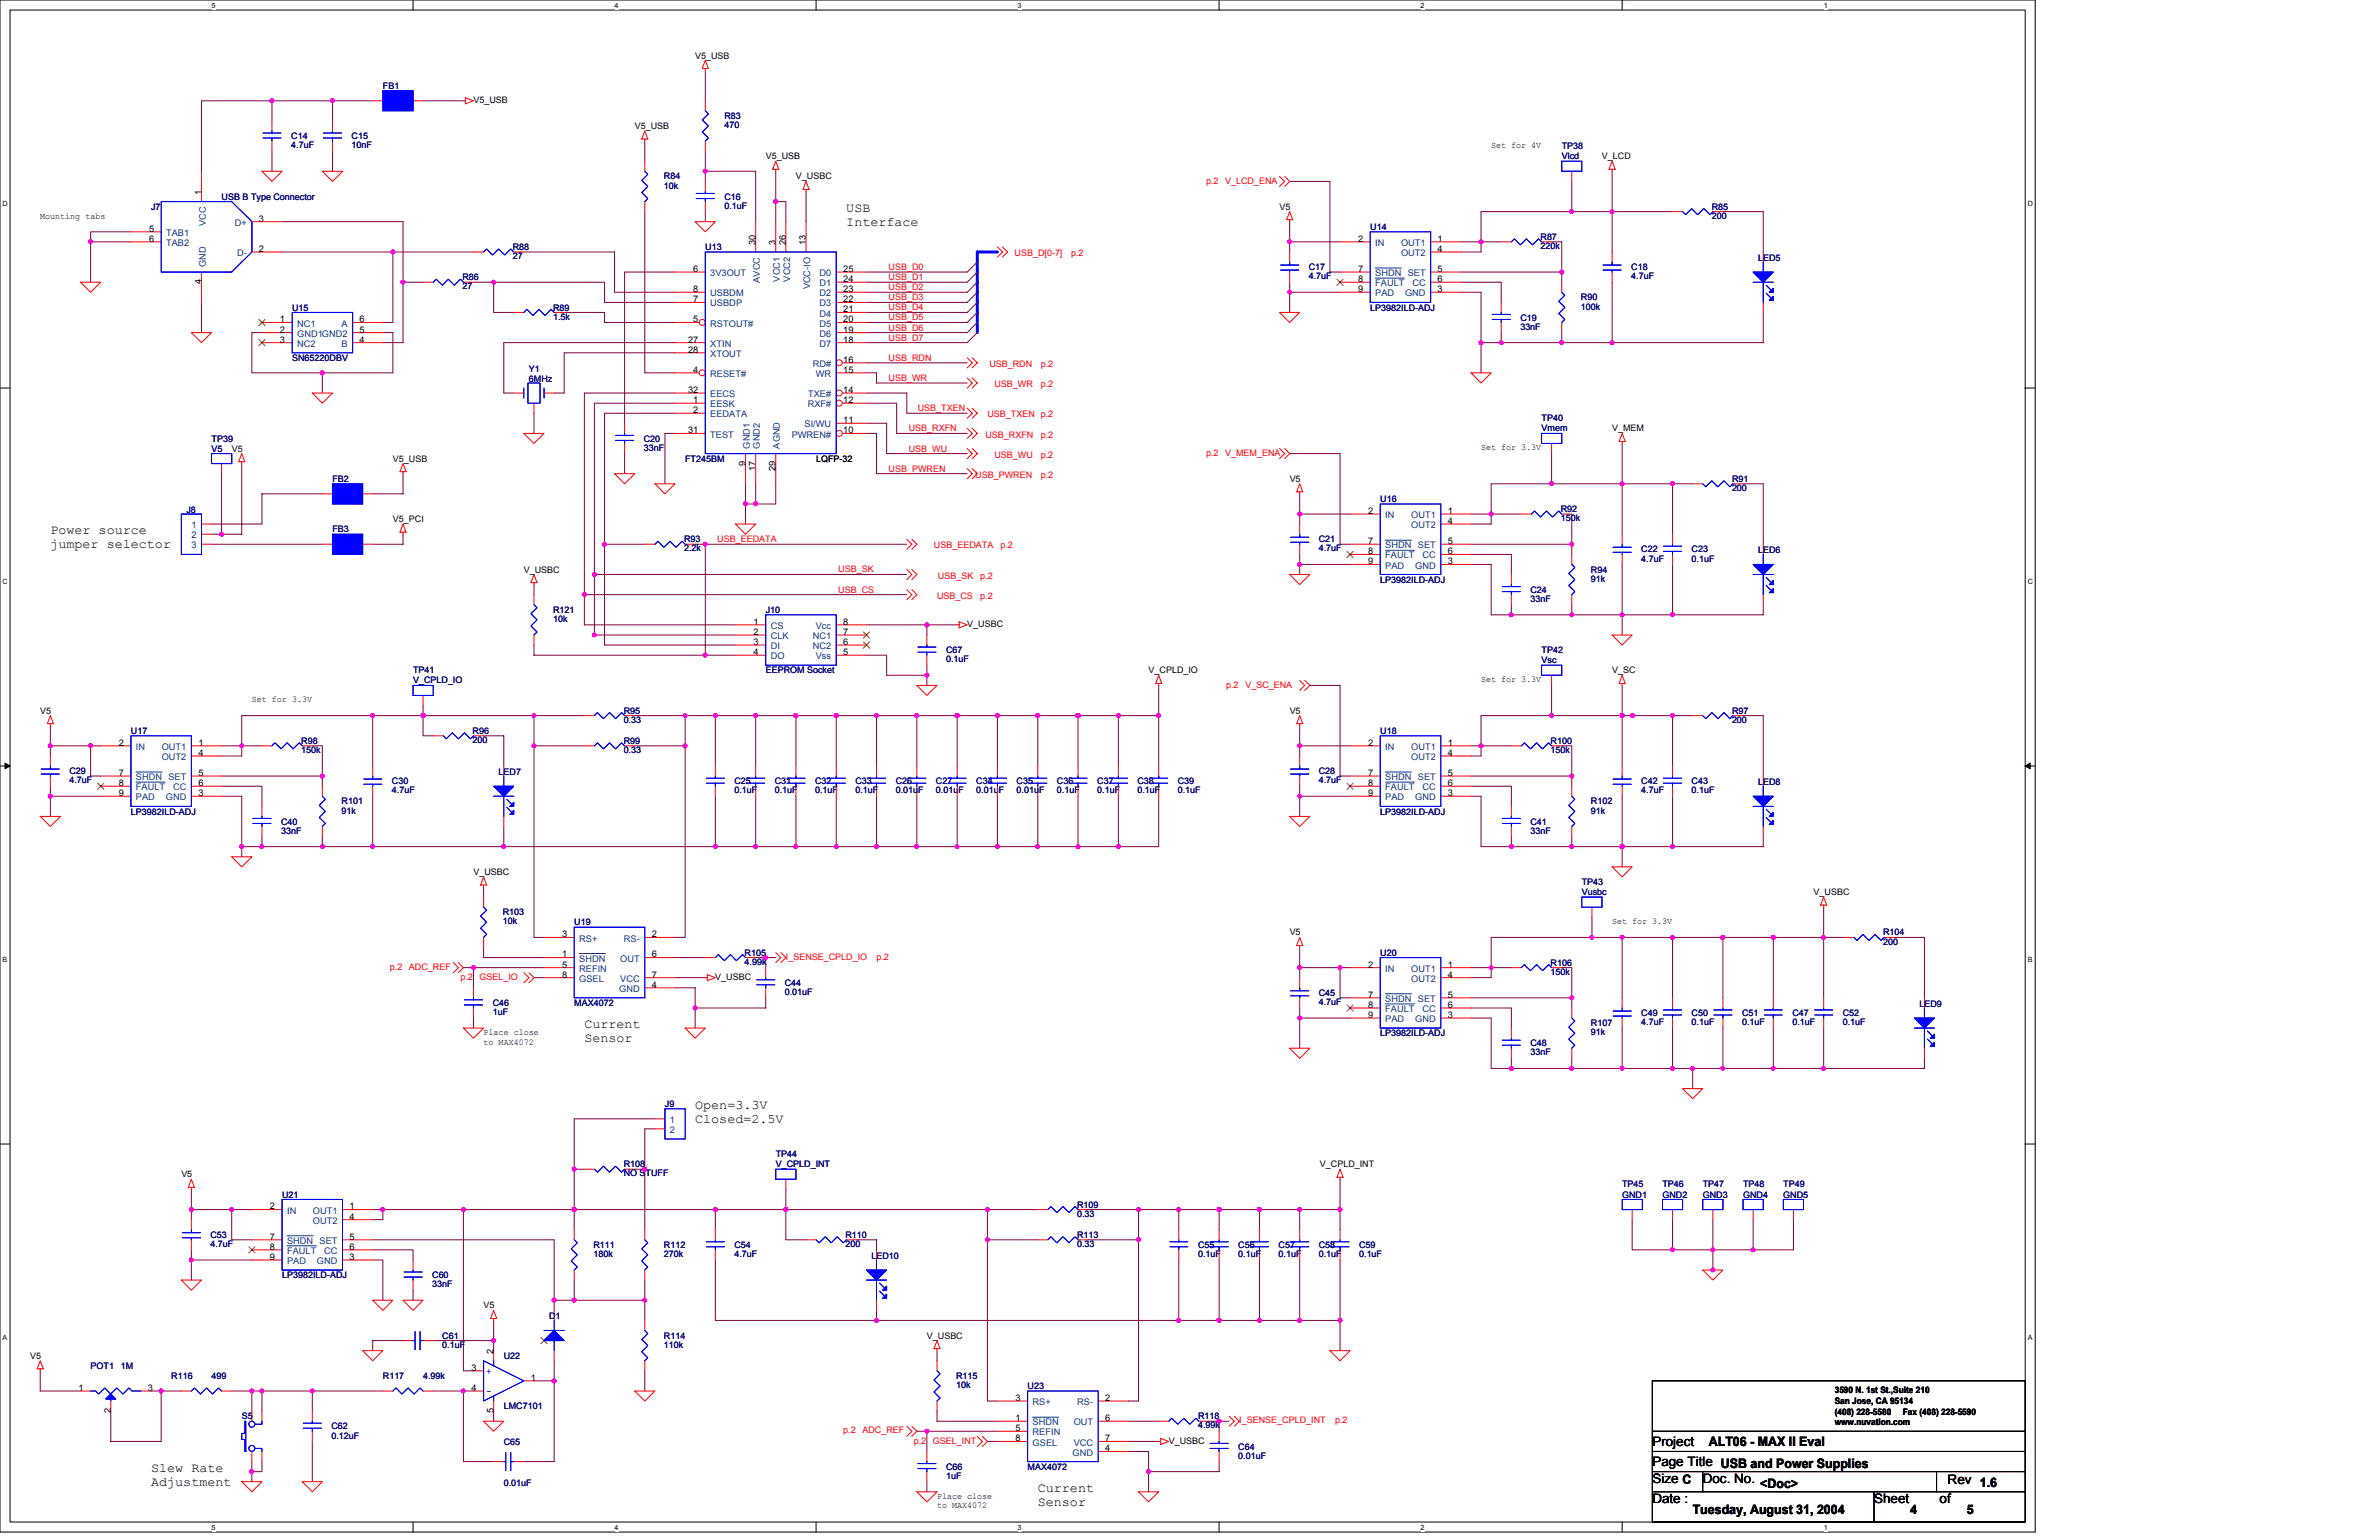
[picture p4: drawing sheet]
<svg xmlns="http://www.w3.org/2000/svg" width="432mm" height="279mm" viewBox="0 0 432 279" stroke-linecap="round" stroke-linejoin="round" font-family="sans-serif">
<defs><g id="words">
<g font-size="2.4">
<text x="153.6" y="38.4">USB</text>
<text x="153.6" y="41">Interface</text>
<text x="9.1" y="96.9">Power source</text>
<text x="9.1" y="99.5">jumper selector</text>
<text x="106.1" y="186.6">Current</text>
<text x="106.1" y="189.1">Sensor</text>
<text x="126.2" y="201.2">Open=3.3V</text>
<text x="126.2" y="203.7">Closed=2.5V</text>
<text x="299.9" y="262.3">Project</text>
<text x="310.2" y="262.4">ALT06 - MAX II Eval</text>
<text x="27.4" y="267">Slew Rate</text>
<text x="27.4" y="269.6">Adjustment</text>
<text x="299.9" y="266">Page Title USB and Power Supplies</text>
<text x="299.9" y="269.1">Size C</text>
<text x="309.1" y="269.1">Doc. No.</text>
<text x="319.5" y="269.9">&lt;Doc&gt;</text>
<text x="353.5" y="269.3">Rev 1.6</text>
<text x="188.4" y="270.7">Current</text>
<text x="188.4" y="273.2">Sensor</text>
<text x="299.9" y="272.8">Date :</text>
<text x="307.2" y="274.7">Tuesday, August 31, 2004</text>
<text x="340.1" y="272.8">Sheet</text>
<text x="346.7" y="274.7">4</text>
<text x="352" y="272.8">of</text>
<text x="357" y="274.7">5</text>
</g>
<g font-size="1.7">
<text x="36.6" y="35.3" transform="rotate(-90 36.6 35.3)">1</text>
<text x="47" y="40.2">3</text>
<text x="27.1" y="42">5</text>
<text x="27.1" y="43.9">6</text>
<text x="47" y="45.7">2</text>
<text x="137.1" y="44.5" transform="rotate(-90 137.1 44.5)">30</text>
<text x="140.8" y="44.5" transform="rotate(-90 140.8 44.5)">3</text>
<text x="142.6" y="44.5" transform="rotate(-90 142.6 44.5)">26</text>
<text x="146.3" y="44.5" transform="rotate(-90 146.3 44.5)">13</text>
<text x="246.5" y="43.9">2</text>
<text x="260.9" y="43.9">1</text>
<text x="260.9" y="45.7">4</text>
<text x="36.6" y="51.6" transform="rotate(-90 36.6 51.6)">4</text>
<text x="125.8" y="49.3">6</text>
<text x="125.8" y="53">8</text>
<text x="153.1" y="49.3">25</text>
<text x="153.1" y="51.2">24</text>
<text x="153.1" y="53">23</text>
<text x="246.5" y="49.3">7</text>
<text x="246.5" y="51.2">8</text>
<text x="246.5" y="53">9</text>
<text x="260.9" y="51.2">6</text>
<text x="260.9" y="49.3">5</text>
<text x="260.9" y="53">3</text>
<text x="50.8" y="58.5">1</text>
<text x="65.3" y="58.5">6</text>
<text x="125.8" y="58.5">5</text>
<text x="125.8" y="54.8">7</text>
<text x="153.1" y="54.8">22</text>
<text x="153.1" y="56.7">21</text>
<text x="153.1" y="58.5">20</text>
<text x="50.8" y="60.3">2</text>
<text x="50.8" y="62.1">3</text>
<text x="65.3" y="60.3">5</text>
<text x="65.3" y="62.1">4</text>
<text x="124.9" y="64">28</text>
<text x="124.9" y="62.1">27</text>
<text x="153.1" y="65.8">16</text>
<text x="153.1" y="60.3">19</text>
<text x="153.1" y="62.1">18</text>
<text x="124.9" y="71.3">32</text>
<text x="125.8" y="67.6">4</text>
<text x="153.1" y="71.3">14</text>
<text x="153.1" y="67.6">15</text>
<text x="125.8" y="73.1">1</text>
<text x="125.8" y="75">2</text>
<text x="153.1" y="76.8">11</text>
<text x="153.1" y="73.1">12</text>
<text x="124.9" y="78.6">31</text>
<text x="153.1" y="78.6">10</text>
<text x="135.3" y="84.5" transform="rotate(-90 135.3 84.5)">9</text>
<text x="137.1" y="85.4" transform="rotate(-90 137.1 85.4)">17</text>
<text x="140.8" y="85.4" transform="rotate(-90 140.8 85.4)">29</text>
<text x="248.3" y="93.2">2</text>
<text x="262.8" y="93.2">1</text>
<text x="262.8" y="95.1">4</text>
<text x="248.3" y="98.7">7</text>
<text x="248.3" y="100.6">8</text>
<text x="262.8" y="100.6">6</text>
<text x="262.8" y="98.7">5</text>
<text x="248.3" y="102.4">9</text>
<text x="262.8" y="102.4">3</text>
<text x="136.8" y="113.3">1</text>
<text x="153.1" y="113.3">8</text>
<text x="136.8" y="115.2">2</text>
<text x="136.8" y="117">3</text>
<text x="136.8" y="118.9">4</text>
<text x="153.1" y="115.2">7</text>
<text x="153.1" y="117">6</text>
<text x="153.1" y="118.9">5</text>
<text x="21.6" y="135.3">2</text>
<text x="36" y="135.3">1</text>
<text x="36" y="137.1">4</text>
<text x="248.3" y="135.3">2</text>
<text x="262.8" y="135.3">1</text>
<text x="262.8" y="137.1">4</text>
<text x="21.6" y="140.8">7</text>
<text x="21.6" y="142.6">8</text>
<text x="36" y="142.6">6</text>
<text x="36" y="140.8">5</text>
<text x="248.3" y="140.8">7</text>
<text x="248.3" y="142.6">8</text>
<text x="262.8" y="142.6">6</text>
<text x="262.8" y="140.8">5</text>
<text x="21.6" y="144.4">9</text>
<text x="36" y="144.4">3</text>
<text x="248.3" y="144.4">9</text>
<text x="262.8" y="144.4">3</text>
<text x="102" y="170.1">3</text>
<text x="102" y="173.7">1</text>
<text x="118.3" y="170.1">2</text>
<text x="118.3" y="173.7">6</text>
<text x="102" y="175.5">5</text>
<text x="102" y="177.4">8</text>
<text x="118.3" y="179.2">4</text>
<text x="118.3" y="177.4">7</text>
<text x="248.3" y="175.5">2</text>
<text x="262.8" y="175.5">1</text>
<text x="262.8" y="177.4">4</text>
<text x="248.3" y="181">7</text>
<text x="248.3" y="182.9">8</text>
<text x="248.3" y="184.7">9</text>
<text x="262.8" y="182.9">6</text>
<text x="262.8" y="181">5</text>
<text x="262.8" y="184.7">3</text>
<text x="49" y="219.4">2</text>
<text x="63.4" y="219.4">1</text>
<text x="63.4" y="221.3">4</text>
<text x="49" y="224.9">7</text>
<text x="49" y="226.7">8</text>
<text x="63.4" y="226.7">6</text>
<text x="63.4" y="224.9">5</text>
<text x="49" y="228.6">9</text>
<text x="63.4" y="228.6">3</text>
<text x="89.6" y="245.6" transform="rotate(-90 89.6 245.6)">2</text>
<text x="85.6" y="248.7">3</text>
<text x="96.4" y="250.5">1</text>
<text x="14.2" y="252.3">1</text>
<text x="20.1" y="256.4" transform="rotate(-90 20.1 256.4)">2</text>
<text x="26.9" y="252.3">3</text>
<text x="85.6" y="252.3">4</text>
<text x="89.6" y="256.4" transform="rotate(-90 89.6 256.4)">5</text>
<text x="184.3" y="254.2">3</text>
<text x="184.3" y="257.8">1</text>
<text x="200.6" y="254.2">2</text>
<text x="200.6" y="257.8">6</text>
<text x="184.3" y="259.7">5</text>
<text x="184.3" y="261.5">8</text>
<text x="200.6" y="263.3">4</text>
<text x="200.6" y="261.5">7</text>
</g>
<g font-size="1.7" fill="#004080">
<text x="37.3" y="41" transform="rotate(-90 37.3 41)">VCC</text>
<text x="42.6" y="41">D+</text>
<text x="30.2" y="42.8">TAB1</text>
<text x="30.2" y="44.6">TAB2</text>
<text x="43.1" y="46.5">D-</text>
<text x="249.6" y="44.6">IN</text>
<text x="254.3" y="44.6">OUT1</text>
<text x="254.3" y="46.5">OUT2</text>
<text x="37.3" y="48.5" transform="rotate(-90 37.3 48.5)">GND</text>
<text x="128.9" y="50.1">3V3OUT</text>
<text x="128.9" y="53.8">USBDM</text>
<text x="137.9" y="51.3" transform="rotate(-90 137.9 51.3)">AVCC</text>
<text x="141.6" y="51.1" transform="rotate(-90 141.6 51.1)">VCC1</text>
<text x="143.4" y="51.1" transform="rotate(-90 143.4 51.1)">VCC2</text>
<text x="147.1" y="52.5" transform="rotate(-90 147.1 52.5)">VCC-IO</text>
<text x="148.7" y="50.1">D0</text>
<text x="148.7" y="51.9">D1</text>
<text x="148.7" y="53.8">D2</text>
<text x="249.6" y="50.1">SHDN SET</text>
<text x="249.6" y="51.9">FAULT</text>
<text x="249.6" y="53.8">PAD</text>
<text x="255" y="53.8">GND</text>
<text x="256.3" y="51.9">CC</text>
<text x="53.9" y="59.2">NC1</text>
<text x="62" y="59.2">A</text>
<text x="128.9" y="59.2">RSTOUT#</text>
<text x="128.9" y="55.6">USBDP</text>
<text x="148.7" y="55.6">D3</text>
<text x="148.7" y="57.4">D4</text>
<text x="148.7" y="59.2">D5</text>
<text x="53.9" y="61.1">GND1GND2</text>
<text x="53.9" y="62.9">NC2</text>
<text x="62" y="62.9">B</text>
<text x="128.9" y="64.7">XTOUT</text>
<text x="128.9" y="62.9">XTIN</text>
<text x="148.7" y="61.1">D6</text>
<text x="148.7" y="62.9">D7</text>
<text x="128.9" y="68.4">RESET#</text>
<text x="147.5" y="66.6">RD#</text>
<text x="148.1" y="68.4">WR</text>
<text x="128.9" y="72.1">EECS</text>
<text x="128.9" y="73.9">EESK</text>
<text x="128.9" y="75.7">EEDATA</text>
<text x="146" y="77.5">SI/WU</text>
<text x="146.6" y="73.9">RXF#</text>
<text x="146.7" y="72.1">TXE#</text>
<text x="128.9" y="79.4">TEST</text>
<text x="136.1" y="81.4" transform="rotate(-90 136.1 81.4)">GND1</text>
<text x="137.9" y="81.4" transform="rotate(-90 137.9 81.4)">GND2</text>
<text x="141.6" y="81.4" transform="rotate(-90 141.6 81.4)">AGND</text>
<text x="143.7" y="79.4">PWREN#</text>
<text x="34.7" y="95.8">1</text>
<text x="251.4" y="94">IN</text>
<text x="256.1" y="94">OUT1</text>
<text x="256.1" y="95.8">OUT2</text>
<text x="34.7" y="97.7">2</text>
<text x="34.7" y="99.5">3</text>
<text x="251.4" y="99.5">SHDN SET</text>
<text x="251.4" y="101.3">FAULT</text>
<text x="258.2" y="101.3">CC</text>
<text x="251.4" y="103.1">PAD</text>
<text x="256.9" y="103.1">GND</text>
<text x="139.9" y="114.1">CS</text>
<text x="139.9" y="116">CLK</text>
<text x="139.9" y="117.8">DI</text>
<text x="139.9" y="119.6">DO</text>
<text x="147.5" y="116">NC1</text>
<text x="147.5" y="117.8">NC2</text>
<text x="148.1" y="114.1">Vcc</text>
<text x="148.1" y="119.6">Vss</text>
<text x="24.7" y="136.1">IN</text>
<text x="29.4" y="136.1">OUT1</text>
<text x="29.4" y="137.9">OUT2</text>
<text x="251.4" y="136.1">IN</text>
<text x="256.1" y="136.1">OUT1</text>
<text x="256.1" y="137.9">OUT2</text>
<text x="24.7" y="141.5">SHDN SET</text>
<text x="24.7" y="143.4">FAULT</text>
<text x="31.4" y="143.4">CC</text>
<text x="251.4" y="141.5">SHDN SET</text>
<text x="251.4" y="143.4">FAULT</text>
<text x="258.2" y="143.4">CC</text>
<text x="24.7" y="145.2">PAD</text>
<text x="30.1" y="145.2">GND</text>
<text x="251.4" y="145.2">PAD</text>
<text x="256.9" y="145.2">GND</text>
<text x="105.1" y="170.8">RS+</text>
<text x="113.2" y="170.8">RS-</text>
<text x="105.1" y="174.5">SHDN</text>
<text x="105.1" y="176.3">REFIN</text>
<text x="105.1" y="178.1">GSEL</text>
<text x="112.4" y="180">GND</text>
<text x="112.6" y="178.1">VCC</text>
<text x="112.6" y="174.5">OUT</text>
<text x="251.4" y="176.3">IN</text>
<text x="256.1" y="176.3">OUT1</text>
<text x="256.1" y="178.1">OUT2</text>
<text x="251.4" y="181.8">SHDN SET</text>
<text x="251.4" y="183.6">FAULT</text>
<text x="251.4" y="185.4">PAD</text>
<text x="256.9" y="185.4">GND</text>
<text x="258.2" y="183.6">CC</text>
<text x="121.6" y="203.7">1</text>
<text x="121.6" y="205.5">2</text>
<text x="52.1" y="220.2">IN</text>
<text x="56.8" y="220.2">OUT1</text>
<text x="52.1" y="225.7">SHDN SET</text>
<text x="52.1" y="227.5">FAULT</text>
<text x="56.8" y="222">OUT2</text>
<text x="58.8" y="227.5">CC</text>
<text x="52.1" y="229.3">PAD</text>
<text x="57.5" y="229.3">GND</text>
<text x="187.4" y="254.9">RS+</text>
<text x="195.5" y="254.9">RS-</text>
<text x="187.4" y="258.6">SHDN</text>
<text x="187.4" y="260.4">REFIN</text>
<text x="187.4" y="262.3">GSEL</text>
<text x="194.9" y="262.3">VCC</text>
<text x="194.9" y="258.6">OUT</text>
<text x="194.7" y="264.1">GND</text>
</g>
<g font-size="1.6">
<text x="126.2" y="10.6">V5_USB</text>
<text x="85.9" y="18.7">V5_USB</text>
<text x="115.2" y="23.4">V5_USB</text>
<text x="139" y="28.9">V5_USB</text>
<text x="270.7" y="26.9">Set for 4V</text>
<text x="290.8" y="28.9">V_LCD</text>
<text x="144.5" y="32.6">V_USBC</text>
<text x="7.3" y="39.7">Mounting tabs</text>
<text x="232.2" y="38.1">V5</text>
<text x="42.1" y="81.9">V5</text>
<text x="71.3" y="83.8">V5_USB</text>
<text x="148.1" y="83.8">LQFP-32</text>
<text x="268.8" y="81.7">Set for 3.3V</text>
<text x="292.6" y="78.3">V_MEM</text>
<text x="234.1" y="87.4">V5</text>
<text x="71.3" y="94.7">V5_PCI</text>
<text x="95.1" y="103.9">V_USBC</text>
<text x="175.6" y="113.8">V_USBC</text>
<text x="208.5" y="122.2">V_CPLD_IO</text>
<text x="268.8" y="123.8">Set for 3.3V</text>
<text x="292.6" y="122.2">V_SC</text>
<text x="7.3" y="129.5">V5</text>
<text x="45.7" y="127.4">Set for 3.3V</text>
<text x="234.1" y="129.5">V5</text>
<text x="85.9" y="158.7">V_USBC</text>
<text x="292.6" y="167.7">Set for 3.3V</text>
<text x="329.2" y="162.4">V_USBC</text>
<text x="234.1" y="169.7">V5</text>
<text x="129.8" y="177.8">V_USBC</text>
<text x="87.8" y="187.8">Place close</text>
<text x="87.8" y="189.5">to MAX4072</text>
<text x="32.9" y="213.6">V5</text>
<text x="239.6" y="211.8">V_CPLD_INT</text>
<text x="87.8" y="237.4">V5</text>
<text x="168.2" y="242.9">V_USBC</text>
<text x="5.5" y="246.5">V5</text>
<text x="333" y="252.8">3590 N. 1st St.,Suite 210</text>
<text x="333" y="254.7">San Jose, CA 95134</text>
<text x="333" y="256.7">(408) 228-5580</text>
<text x="345.4" y="256.7">Fax (408) 228-5590</text>
<text x="212.1" y="261.9">V_USBC</text>
<text x="333" y="258.6">www.nuvation.com</text>
<text x="170.1" y="271.9">Place close</text>
<text x="170.1" y="273.6">to MAX4072</text>
</g>
<g font-size="1.6" fill="#000080">
<text x="69.5" y="16.1">FB1</text>
<text x="131.5" y="21.6">R83</text>
<text x="131.5" y="23.2">470</text>
<text x="52.9" y="25.3">C14</text>
<text x="52.9" y="26.9">4.7uF</text>
<text x="63.8" y="25.3">C15</text>
<text x="63.8" y="26.9">10nF</text>
<text x="283.5" y="27.1">TP38</text>
<text x="283.5" y="28.9">Vlcd</text>
<text x="120.5" y="32.6">R84</text>
<text x="120.5" y="34.2">10k</text>
<text x="27.4" y="38.1">J7</text>
<text x="40.2" y="36.2">USB B Type Connector</text>
<text x="131.5" y="36.2">C16</text>
<text x="131.5" y="37.9">0.1uF</text>
<text x="248.7" y="41.7">U14</text>
<text x="310.7" y="38.1">R85</text>
<text x="310.7" y="39.7">200</text>
<text x="93.1" y="45.4">R88</text>
<text x="93.1" y="47">27</text>
<text x="128" y="45.4">U13</text>
<text x="279.6" y="43.5">R87</text>
<text x="279.6" y="45.2">220k</text>
<text x="319.1" y="47.4">LED5</text>
<text x="83.9" y="50.8">R86</text>
<text x="83.9" y="52.5">27</text>
<text x="237.6" y="49">C17</text>
<text x="237.6" y="50.7">4.7uF</text>
<text x="296.1" y="49">C18</text>
<text x="296.1" y="50.7">4.7uF</text>
<text x="53" y="56.3">U15</text>
<text x="100.4" y="56.3">R89</text>
<text x="100.4" y="58">1.5k</text>
<text x="248.7" y="56.3">LP3982ILD-ADJ</text>
<text x="275.9" y="58.2">C19</text>
<text x="275.9" y="59.8">33nF</text>
<text x="286.9" y="54.5">R90</text>
<text x="286.9" y="56.2">100k</text>
<text x="53" y="65.5">SN65220DBV</text>
<text x="96" y="67.5">Y1</text>
<text x="96" y="69.3">6MHz</text>
<text x="279.8" y="76.5">TP40</text>
<text x="38.4" y="80.1">TP39</text>
<text x="38.4" y="81.9">V5</text>
<text x="116.9" y="80.1">C20</text>
<text x="116.9" y="81.8">33nF</text>
<text x="124.4" y="83.8">FT245BM</text>
<text x="279.8" y="78.3">Vmem</text>
<text x="60.3" y="87.4">FB2</text>
<text x="314.4" y="87.4">R91</text>
<text x="314.4" y="89.1">200</text>
<text x="33.8" y="93.1">J8</text>
<text x="250.5" y="91.1">U16</text>
<text x="283.3" y="92.9">R92</text>
<text x="283.3" y="94.6">150k</text>
<text x="60.3" y="96.6">FB3</text>
<text x="124.2" y="98.4">R93</text>
<text x="124.2" y="100.1">2.2k</text>
<text x="239.4" y="98.4">C21</text>
<text x="239.4" y="100.1">4.7uF</text>
<text x="297.9" y="100.2">C22</text>
<text x="297.9" y="101.9">4.7uF</text>
<text x="307" y="100.2">C23</text>
<text x="307" y="101.9">0.1uF</text>
<text x="319.1" y="100.4">LED6</text>
<text x="250.5" y="105.7">LP3982ILD-ADJ</text>
<text x="277.8" y="107.5">C24</text>
<text x="288.8" y="103.9">R94</text>
<text x="288.8" y="105.5">91k</text>
<text x="100.4" y="111.2">R121</text>
<text x="100.4" y="112.8">10k</text>
<text x="139" y="111.2">J10</text>
<text x="277.8" y="109.2">33nF</text>
<text x="171.7" y="118.5">C67</text>
<text x="279.8" y="118.5">TP42</text>
<text x="75" y="122.2">TP41</text>
<text x="75" y="124">V_CPLD_IO</text>
<text x="139" y="122.2">EEPROM Socket</text>
<text x="171.7" y="120.2">0.1uF</text>
<text x="279.8" y="120.4">Vsc</text>
<text x="113.2" y="129.5">R95</text>
<text x="113.2" y="131.1">0.33</text>
<text x="314.4" y="129.5">R97</text>
<text x="314.4" y="131.1">200</text>
<text x="23.8" y="133.1">U17</text>
<text x="54.7" y="135">R98</text>
<text x="54.7" y="136.6">150k</text>
<text x="85.8" y="133.1">R96</text>
<text x="85.8" y="134.8">200</text>
<text x="113.2" y="135">R99</text>
<text x="113.2" y="136.6">0.33</text>
<text x="250.5" y="133.1">U18</text>
<text x="281.5" y="135">R100</text>
<text x="281.5" y="136.6">150k</text>
<text x="12.6" y="140.5">C29</text>
<text x="12.6" y="142.1">4.7uF</text>
<text x="71.1" y="142.3">C30</text>
<text x="71.1" y="143.9">4.7uF</text>
<text x="90.5" y="140.7">LED7</text>
<text x="133.3" y="142.3">C25</text>
<text x="133.3" y="143.9">0.1uF</text>
<text x="140.6" y="142.3">C31</text>
<text x="140.6" y="143.9">0.1uF</text>
<text x="147.9" y="142.3">C32</text>
<text x="147.9" y="143.9">0.1uF</text>
<text x="155.3" y="142.3">C33</text>
<text x="155.3" y="143.9">0.1uF</text>
<text x="162.6" y="142.3">C26</text>
<text x="162.6" y="143.9">0.01uF</text>
<text x="169.9" y="142.3">C27</text>
<text x="169.9" y="143.9">0.01uF</text>
<text x="177.2" y="142.3">C34</text>
<text x="177.2" y="143.9">0.01uF</text>
<text x="184.5" y="142.3">C35</text>
<text x="184.5" y="143.9">0.01uF</text>
<text x="191.8" y="142.3">C36</text>
<text x="191.8" y="143.9">0.1uF</text>
<text x="199.2" y="142.3">C37</text>
<text x="199.2" y="143.9">0.1uF</text>
<text x="206.5" y="142.3">C38</text>
<text x="206.5" y="143.9">0.1uF</text>
<text x="213.8" y="142.3">C39</text>
<text x="213.8" y="143.9">0.1uF</text>
<text x="239.4" y="140.5">C28</text>
<text x="239.4" y="142.1">4.7uF</text>
<text x="297.9" y="142.3">C42</text>
<text x="297.9" y="143.9">4.7uF</text>
<text x="307" y="142.3">C43</text>
<text x="307" y="143.9">0.1uF</text>
<text x="319.1" y="142.5">LED8</text>
<text x="23.8" y="147.8">LP3982ILD-ADJ</text>
<text x="51" y="149.6">C40</text>
<text x="62" y="145.9">R101</text>
<text x="62" y="147.6">91k</text>
<text x="250.5" y="147.8">LP3982ILD-ADJ</text>
<text x="277.8" y="149.6">C41</text>
<text x="288.8" y="145.9">R102</text>
<text x="288.8" y="147.6">91k</text>
<text x="51" y="151.3">33nF</text>
<text x="277.8" y="151.3">33nF</text>
<text x="287.1" y="160.6">TP43</text>
<text x="91.2" y="166.1">R103</text>
<text x="91.2" y="167.7">10k</text>
<text x="104.2" y="167.9">U19</text>
<text x="287.1" y="162.4">Vusbc</text>
<text x="135.1" y="173.4">R105</text>
<text x="250.5" y="173.4">U20</text>
<text x="341.8" y="169.7">R104</text>
<text x="341.8" y="171.4">200</text>
<text x="135.1" y="175">4.99k</text>
<text x="142.5" y="178.9">C44</text>
<text x="281.5" y="175.2">R106</text>
<text x="281.5" y="176.8">150k</text>
<text x="89.4" y="182.5">C46</text>
<text x="89.4" y="184.2">1uF</text>
<text x="104.2" y="182.5">MAX4072</text>
<text x="142.5" y="180.5">0.01uF</text>
<text x="239.4" y="180.7">C45</text>
<text x="239.4" y="182.4">4.7uF</text>
<text x="297.9" y="184.4">C49</text>
<text x="297.9" y="186">4.7uF</text>
<text x="307" y="184.4">C50</text>
<text x="307" y="186">0.1uF</text>
<text x="316.2" y="184.4">C51</text>
<text x="316.2" y="186">0.1uF</text>
<text x="325.3" y="184.4">C47</text>
<text x="325.3" y="186">0.1uF</text>
<text x="334.5" y="184.4">C52</text>
<text x="334.5" y="186">0.1uF</text>
<text x="348.4" y="182.7">LED9</text>
<text x="250.5" y="188">LP3982ILD-ADJ</text>
<text x="277.8" y="189.8">C48</text>
<text x="277.8" y="191.5">33nF</text>
<text x="288.8" y="186.2">R107</text>
<text x="288.8" y="187.8">91k</text>
<text x="120.7" y="200.8">J9</text>
<text x="140.8" y="210">TP44</text>
<text x="113.2" y="211.8">R108</text>
<text x="113.2" y="213.4">NO STUFF</text>
<text x="140.8" y="211.8">V_CPLD_INT</text>
<text x="294.4" y="215.4">TP45</text>
<text x="301.8" y="215.4">TP46</text>
<text x="309.1" y="215.4">TP47</text>
<text x="316.4" y="215.4">TP48</text>
<text x="323.7" y="215.4">TP49</text>
<text x="51.2" y="217.3">U21</text>
<text x="195.5" y="219.1">R109</text>
<text x="195.5" y="220.7">0.33</text>
<text x="294.4" y="217.3">GND1</text>
<text x="301.8" y="217.3">GND2</text>
<text x="309.1" y="217.3">GND3</text>
<text x="316.4" y="217.3">GND4</text>
<text x="323.7" y="217.3">GND5</text>
<text x="38.2" y="224.6">C53</text>
<text x="38.2" y="226.2">4.7uF</text>
<text x="107.7" y="226.4">R111</text>
<text x="120.5" y="226.4">R112</text>
<text x="133.3" y="226.4">C54</text>
<text x="153.4" y="224.6">R110</text>
<text x="153.4" y="226.2">200</text>
<text x="195.5" y="224.6">R113</text>
<text x="195.5" y="226.2">0.33</text>
<text x="217.4" y="226.4">C55</text>
<text x="224.7" y="226.4">C56</text>
<text x="232.1" y="226.4">C57</text>
<text x="239.4" y="226.4">C58</text>
<text x="246.7" y="226.4">C59</text>
<text x="51.2" y="231.9">LP3982ILD-ADJ</text>
<text x="78.4" y="231.9">C60</text>
<text x="78.4" y="233.6">33nF</text>
<text x="107.7" y="228.1">180k</text>
<text x="120.5" y="228.1">270k</text>
<text x="133.3" y="228.1">4.7uF</text>
<text x="158.2" y="228.4">LED10</text>
<text x="217.4" y="228.1">0.1uF</text>
<text x="224.7" y="228.1">0.1uF</text>
<text x="232.1" y="228.1">0.1uF</text>
<text x="239.4" y="228.1">0.1uF</text>
<text x="246.7" y="228.1">0.1uF</text>
<text x="99.7" y="239.4">D1</text>
<text x="80.3" y="242.9">C61</text>
<text x="80.3" y="244.5">0.1uF</text>
<text x="120.5" y="242.9">R114</text>
<text x="120.5" y="244.5">110k</text>
<text x="16.4" y="248.4">POT1</text>
<text x="21.9" y="248.4">1M</text>
<text x="31.1" y="250.2">R116</text>
<text x="38.4" y="250.2">499</text>
<text x="69.5" y="250.2">R117</text>
<text x="76.8" y="250.2">4.99k</text>
<text x="91.4" y="246.5">U22</text>
<text x="173.5" y="250.2">R115</text>
<text x="173.5" y="251.8">10k</text>
<text x="43.9" y="257.5">S5</text>
<text x="91.4" y="255.7">LMC7101</text>
<text x="186.5" y="252">U23</text>
<text x="217.4" y="257.5">R118</text>
<text x="60.2" y="259.3">C62</text>
<text x="60.2" y="261">0.12uF</text>
<text x="91.4" y="262.1">C65</text>
<text x="217.4" y="259.1">4.99k</text>
<text x="224.7" y="263">C64</text>
<text x="91.4" y="269.6">0.01uF</text>
<text x="171.7" y="266.7">C66</text>
<text x="171.7" y="268.3">1uF</text>
<text x="186.5" y="266.7">MAX4072</text>
<text x="224.7" y="264.6">0.01uF</text>
</g>
<g font-size="1.6" fill="#f00">
<text x="218.9" y="33.3">p.2</text>
<text x="222.4" y="33.3">V_LCD_ENA</text>
<text x="184.1" y="46.5">USB_D[0-7]</text>
<text x="194.4" y="46.5">p.2</text>
<text x="161.3" y="49">USB_D0</text>
<text x="161.3" y="52.7">USB_D2</text>
<text x="161.3" y="50.8">USB_D1</text>
<text x="161.3" y="54.5">USB_D3</text>
<text x="161.3" y="56.3">USB_D4</text>
<text x="161.3" y="58.1">USB_D5</text>
<text x="161.3" y="60">USB_D6</text>
<text x="161.3" y="61.8">USB_D7</text>
<text x="161.3" y="65.5">USB_RDN</text>
<text x="161.3" y="69.1">USB_WR</text>
<text x="179.6" y="66.6">USB_RDN</text>
<text x="180.5" y="70.2">USB_WR</text>
<text x="188.9" y="66.6">p.2</text>
<text x="188.9" y="70.2">p.2</text>
<text x="166.6" y="74.6">USB_TXEN</text>
<text x="179.2" y="75.7">USB_TXEN p.2</text>
<text x="165" y="81.9">USB_WU</text>
<text x="165" y="78.3">USB_RXFN</text>
<text x="178.9" y="79.4">USB_RXFN</text>
<text x="180.5" y="83">USB_WU</text>
<text x="188.9" y="79.4">p.2</text>
<text x="188.9" y="83">p.2</text>
<text x="218.9" y="82.7">p.2</text>
<text x="222.4" y="82.7">V_MEM_ENA</text>
<text x="161.3" y="85.6">USB_PWREN</text>
<text x="177" y="86.7">USB_PWREN</text>
<text x="188.9" y="86.7">p.2</text>
<text x="130.2" y="98.4">USB_EEDATA</text>
<text x="169.5" y="99.5">USB_EEDATA</text>
<text x="181.6" y="99.5">p.2</text>
<text x="152.1" y="103.9">USB_SK</text>
<text x="152.1" y="107.5">USB_CS</text>
<text x="170.2" y="105">USB_SK</text>
<text x="177.9" y="105">p.2</text>
<text x="170.1" y="108.6">USB_CS</text>
<text x="177.9" y="108.6">p.2</text>
<text x="222.5" y="124.7">p.2</text>
<text x="226" y="124.7">V_SC_ENA</text>
<text x="70.8" y="175.9">p.2</text>
<text x="74.2" y="175.9">ADC_REF</text>
<text x="83.6" y="177.8">p.2</text>
<text x="87" y="177.8">GSEL_IO</text>
<text x="142.6" y="174.1">I_SENSE_CPLD_IO</text>
<text x="159.1" y="174.1">p.2</text>
<text x="153.1" y="260.1">p.2</text>
<text x="156.5" y="260.1">ADC_REF</text>
<text x="165.9" y="261.9">p.2</text>
<text x="169.3" y="261.9">GSEL_INT</text>
<text x="224.9" y="258.2">I_SENSE_CPLD_INT</text>
<text x="242.3" y="258.2">p.2</text>
</g>
<g font-size="1.6" fill="#00f">
<text x="88.3" y="249.2">+</text>
<text x="88.3" y="252.9">-</text>
</g>
<g font-size="1.3">
<text x="38.4" y="1.4">5</text>
<text x="111.5" y="1.4">4</text>
<text x="184.7" y="1.4">3</text>
<text x="257.9" y="1.4">2</text>
<text x="331" y="1.4">1</text>
<text x=".5" y="37.3">D</text>
<text x="368" y="37.3">D</text>
<text x=".5" y="105.9">C</text>
<text x="368" y="105.9">C</text>
<text x=".5" y="174.5">B</text>
<text x="368" y="174.5">B</text>
<text x=".5" y="243">A</text>
<text x="368" y="243">A</text>
<text x="38.4" y="277.5">5</text>
<text x="111.5" y="277.5">4</text>
<text x="184.7" y="277.5">3</text>
<text x="257.9" y="277.5">2</text>
<text x="331" y="277.5">1</text>
</g>
</g></defs>
<path d="M0 0h369.4v278h-369.4zM1.8 1.8h365.8v274.3h-365.8z" fill="none" stroke="#000" stroke-width=".18"/>
<g fill="#fff">
<path d="M38.4 .2h.7v1.5h-.7z"/>
<path d="M38.4 276.3h.7v1.5h-.7z"/>
</g>
<path d="M75 0v1.8M75 276.1v1.9" fill="none" stroke="#000" stroke-width=".18"/>
<g fill="#fff">
<path d="M111.5 .2h.8v1.5h-.8z"/>
<path d="M111.5 276.3h.8v1.5h-.8z"/>
</g>
<path d="M148.1 0v1.8M148.1 276.1v1.9" fill="none" stroke="#000" stroke-width=".18"/>
<g fill="#fff">
<path d="M184.7 .2h.7v1.5h-.7z"/>
<path d="M184.7 276.3h.7v1.5h-.7z"/>
</g>
<path d="M221.3 0v1.8M221.3 276.1v1.9" fill="none" stroke="#000" stroke-width=".18"/>
<g fill="#fff">
<path d="M257.9 .2h.7v1.5h-.7z"/>
<path d="M257.9 276.3h.7v1.5h-.7z"/>
</g>
<path d="M294.4 0v1.8M294.4 276.1v1.9" fill="none" stroke="#000" stroke-width=".18"/>
<g fill="#fff">
<path d="M331 .2h.7v1.5h-.7z"/>
<path d="M331 276.3h.7v1.5h-.7z"/>
<path d="M.5 36.1h.9v1.5h-.9z"/>
<path d="M368 36.1h1v1.5h-1z"/>
<path d="M.5 104.7h.9v1.5h-.9z"/>
<path d="M368 104.7h1v1.5h-1z"/>
</g>
<path d="M0 70.4h1.8M367.6 70.4h1.8" fill="none" stroke="#000" stroke-width=".18"/>
<g fill="#fff">
<path d="M.5 173.3h.8v1.4h-.8z"/>
<path d="M368 173.3h.9v1.4h-.9z"/>
</g>
<path d="M0 139h1.8M367.6 139h1.8" fill="none" stroke="#000" stroke-width=".18"/>
<path d="M.9 138.5l.9 .5-.9 .5zM367.6 139l.9-.5v1z" fill="#000" stroke="#000" stroke-width=".18"/>
<g fill="#fff">
<path d="M.5 241.9h.8v1.4h-.8z"/>
<path d="M368 241.9h.9v1.4h-.9z"/>
</g>
<path d="M0 207.6h1.8M367.6 207.6h1.8M299.9 250.5h67.7v25.6h-67.7zM299.9 259.7h67.7M299.9 267h67.7M299.9 270.7h67.7M299.9 263.3h67.7M309.1 267v3.7M340.1 270.7v5.2M351.5 267v3.7" fill="none" stroke="#000" stroke-width=".18"/>
<g fill="none" stroke="#800040" stroke-width=".18">
<path d="M49.4 18.3h18.2M60.3 18.3v3.6M76.8 18.3h7.3M128 12.8v5.5M49.4 21.9v-3.6h-12.8v12.8M49.4 27.4v3.7M60.3 27.4v3.7M117 38.4v29.2h5.5M117 25.6v3.7M128 27.4v5.5M128 38.4v1.8M128 31.1h9.2v9.1"/>
<path d="M140.8 31.1v9.1M140.8 36.6h1.8v3.6M146.3 34.7v5.5M234.1 32.9h7.3v16.5h1.8M285.3 32.9v5.5M292.6 31.1v14.6M303.6 38.4h-34.8v5.5h-3.6M312.7 38.4h7.3v7.3M16.4 43.9h7.4M16.4 43.9v7.3M23.8 42.1h-7.4v1.8M36.6 54.9v5.4"/>
<path d="M51.2 45.7h34.7M51.2 40.2h22v22h-3.7M71.3 45.7v12.8h-1.8M73.2 51.2h3.6M85.9 51.2h3.7M89.6 51.2h20.1v3.7h12.8M89.6 51.2v5.5h3.7M95.1 45.7h16.4v7.3h11M102.4 56.7h7.3v1.8h12.8M122.5 49.4h-9.1v27.4M177.4 58.5l-1.8 1.8h-18.3M177.4 56.7l-1.8 1.8h-18.3"/>
<path d="M177.4 54.9l-1.8 1.8h-18.3M177.4 53l-1.8 1.9h-18.3M177.4 51.2l-1.8 1.8h-18.3M177.4 49.4l-1.8 1.8h-18.3M177.4 47.5l-1.8 1.9h-18.3M234.1 43.9h9.1M234.1 40.2v5.5M234.1 51.2v5.5M234.1 53h9.1M265.2 51.2h7.3v3.7M265.2 49.4h18.3M265.2 53h3.6v14.6"/>
<path d="M272.5 43.9h-3.7v1.8h-3.6M281.6 43.9h1.9v7.3M292.6 51.2v11M320 56.7v5.5h-51.2M47.5 60.3h-1.8v7.3h25.6v-7.3h-1.8M58.5 67.6v3.7M96.9 75v3.6M122.5 62.2h-31.1v9.1h1.9M122.5 75h-12.8v42h23.8M122.5 64h-20.1v7.3h-1.8M122.5 71.3h-16.4v42.1h27.4M122.5 73.2h-14.6v42h25.6"/>
<path d="M122.5 78.6h-1.8v9.2M157.3 71.3h7.3v3.7h11M157.3 73.2h5.5v5.4h12.8M157.3 67.6h1.8v1.9h16.5M157.3 78.6h1.8v7.3h16.5M157.3 76.8h3.6v5.5h14.7M157.3 65.8h18.3M177.4 60.3l-1.8 1.9h-18.3M272.5 60.3v1.9M283.5 60.3v1.9M38.4 98.7h20.1M40.2 85.9v11"/>
<path d="M43.9 84.1v12.8h-5.5M58.5 89.6h-11v5.5h-9.1M73.2 96.9v1.8h-5.6M73.2 85.9v3.7h-5.6M109.7 98.7h7.3M113.4 82.3v3.6M126.2 98.7h38.4M128 98.7v20.2M135.3 87.8v7.3M137.2 87.8v3.6M140.8 87.8v3.6h-5.5M234.1 82.3h9.1v16.4h1.8"/>
<path d="M235.9 93.3h9.1M235.9 89.6v5.5M267 98.7h18.3v1.9M267 93.3h3.7v-5.5h32.9v9.1M276.1 93.3h-5.4v1.8h-3.7M281.6 82.3v5.5M285.3 93.3v5.4M294.4 80.5v16.4M303.6 87.8h3.6M316.4 87.8h3.6v10.9M96.9 106.1v1.8M96.9 117v1.9h36.6"/>
<path d="M106.1 107.9h58.5M107.9 104.2h56.7M157.3 113.4h10.9v1.8M157.3 118.9h3.6v3.6h7.3M168.2 113.4h5.5M235.9 100.6v3.6M235.9 102.4h9.1M267 100.6h7.3v3.6M267 102.4h3.7v9.1h49.3v-1.8M274.3 109.7v1.8M285.3 109.7v1.8M294.4 102.4v12.8"/>
<path d="M303.6 102.4v9.1M9.1 135.3h9.2M9.1 131.7v5.5M16.4 135.3v5.5h1.9M40.2 135.3h7.3M56.7 135.3h1.8v5.5M67.6 129.8h9.2v3.7h1.8M67.6 129.8h-23.7v7.4h-3.7M67.6 129.8v9.2M76.8 128v1.8h29.3M87.8 133.5h3.6v5.5M96.9 129.8v5.5h9.2"/>
<path d="M96.9 135.3v34.8h1.8M115.2 135.3h9.2M115.2 129.8h73.2M124.4 129.8v40.3h-1.9M129.8 129.8v9.2M137.2 129.8v9.2M144.5 129.8v9.2M151.8 129.8v9.2M159.1 129.8v9.2M166.4 129.8v9.2M168.2 120.7v3.7M173.7 129.8v9.2"/>
<path d="M181 129.8v9.2M188.4 129.8h7.3v9.2M188.4 129.8v9.2M195.7 129.8h7.3v9.2M203 129.8h7.3M210.3 124.4v14.6M235.9 131.7v5.5M235.9 135.3h9.1M237.7 124.4h5.5v16.4h1.8M267 137.2h1.8v-7.4h34.8v9.2M267 135.3h7.3M281.6 124.4v5.4"/>
<path d="M283.5 135.3h1.8v5.5M294.4 124.4v14.6M303.6 129.8h3.6M316.4 129.8h3.6v11M9.1 142.6v5.5M9.1 144.5h9.2M40.2 140.8h18.3v1.8M40.2 142.6h7.3v3.7M40.2 144.5h3.7v10.9M47.5 151.8v1.8M58.5 151.8v1.8M67.6 144.5v9.1"/>
<path d="M91.4 149.9v3.7M129.8 144.5v9.1M137.2 144.5v9.1M144.5 144.5v9.1M151.8 144.5v9.1M159.1 144.5v9.1M166.4 144.5v9.1M173.7 144.5v9.1M181 144.5v9.1M188.4 144.5v9.1M195.7 144.5v9.1M203 144.5v9.1"/>
<path d="M210.3 144.5v9.1h-166.4M235.9 142.6v5.5M235.9 144.5h9.1M267 140.8h18.3v1.8M267 142.6h7.3v3.7M267 144.5h1.8v9.1h51.2v-1.8M274.3 151.8v1.8M285.3 151.8v1.8M294.4 144.5v12.8M303.6 144.5v9.1M84.1 175.6h1.8v3.6M85.9 175.6h12.8"/>
<path d="M87.8 160.9v1.9M87.8 171.9v1.8h10.9M96.9 177.4h1.8M122.5 177.4h5.5M122.5 173.7h5.5M122.5 179.2h3.7v7.3M137.2 173.7h1.8v1.9M139 173.7h1.8M235.9 171.9v5.5M235.9 175.6h9.1M243.2 175.6v5.4h1.8M267 175.6h7.3"/>
<path d="M283.5 175.6h1.8v7.3M288.9 166.4v3.7M294.4 170.1v10.9M303.6 170.1h9.1v10.9M303.6 170.1h-32.9v7.3h-3.7M303.6 170.1v10.9M312.7 170.1h9.2v10.9M321.9 170.1h9.1v10.9M331 164.6v5.5h3.7M343.8 170.1h5.5v10.9M85.9 184.7v1.8M139 181v1.9h-12.8"/>
<path d="M235.9 182.9v7.3M235.9 184.7h9.1M267 182.9h7.3v3.6M267 181h18.3M267 184.7h3.7v9.1h78.6v-1.8M274.3 192v1.8M285.3 192v1.8M294.4 186.5v7.3M303.6 186.5v7.3M307.2 193.8v3.7M312.7 186.5v7.3M321.9 186.5v7.3"/>
<path d="M331 186.5v7.3M34.7 215.8v5.5M34.7 219.5h11M42.1 219.5v5.4h3.6M67.6 219.5h62.2M69.5 219.5v1.8h-1.9M84.1 219.5v29.2h1.8M104.2 212.1v11M115.2 212.1h1.8M118.9 203h-14.7v9.1h1.9M118.9 204.8h-1.9v18.3M129.8 219.5h12.8v5.4h3.7"/>
<path d="M129.8 219.5v3.6M142.6 215.8v3.7h45.8M179.2 219.5v5.4h9.2M197.5 219.5h45.7M206.7 219.5v34.7h-1.9M214 219.5v3.6M221.3 219.5v3.6M228.6 219.5v3.6M235.9 219.5v3.6M243.2 214v9.1M34.7 226.8v5.4M34.7 228.6h11"/>
<path d="M67.6 226.8h7.4v1.8M67.6 228.6h1.9v7.3M67.6 224.9h33v12.8M75 234.1v1.8M89.6 239.6v5.4M100.6 235.9h16.4M104.2 232.2v3.7M117 232.2v7.4M129.8 228.6v11h113.4M155.4 224.9h3.7v1.9M159.1 237.7v1.9M179.2 224.9v29.3h1.8"/>
<path d="M197.5 224.9h9.2M214 228.6v11M221.3 228.6v11M228.6 228.6v11M235.9 228.6v11M243.2 228.6v16.4M296.2 221.3v5.5h29.3v-5.5M303.6 221.3v5.5M310.9 221.3v9.1M318.2 221.3v5.5M7.3 248.7v3.7h7.3M27.4 252.4h5.5"/>
<path d="M29.3 252.4v9.1h-9.2v-5.5M42.1 252.4h3.6M45.7 252.4h1.8v3.6M45.7 252.4v3.6M47.5 252.4h22M56.7 252.4v3.6M73.2 243.2h-5.6v1.8M78.6 252.4h7.3M78.6 243.2h11M84.1 252.4v12.8h5.5M89.6 256v1.9M96.9 250.5h3.7"/>
<path d="M100.6 246.9v18.3h-5.5M117 248.7v3.7M166.4 259.7h1.8v3.6M168.2 259.7h12.8M170.1 245v1.9M170.1 256v1.9h10.9M204.8 257.9h5.5M219.5 257.9h1.8v1.8M221.3 257.9h1.8M45.7 265.2v3.6M47.5 265.2v1.8h-1.8M56.7 261.5v7.3"/>
<path d="M168.2 268.8v1.9M179.2 261.5h1.8M204.8 261.5h5.5M204.8 263.3h3.7v7.4M221.3 265.2v1.8h-12.8"/>
</g>
<g fill="#f0f" stroke="#f0f" stroke-width=".18">
<circle cx="268.8" cy="43.9" r=".36"/>
<circle cx="283.4" cy="49.4" r=".36"/>
<circle cx="234.1" cy="43.9" r=".35"/>
<circle cx="60.3" cy="18.3" r=".36"/>
<circle cx="73.1" cy="51.2" r=".36"/>
<circle cx="270.6" cy="93.2" r=".35"/>
<circle cx="285.3" cy="98.7" r=".35"/>
<circle cx="268.8" cy="135.3" r=".36"/>
<circle cx="285.3" cy="140.8" r=".36"/>
<circle cx="235.9" cy="135.3" r=".35"/>
<circle cx="43.9" cy="135.3" r=".35"/>
<circle cx="58.5" cy="140.8" r=".36"/>
<circle cx="16.4" cy="135.3" r=".35"/>
<circle cx="235.9" cy="175.5" r=".35"/>
<circle cx="285.3" cy="181" r=".35"/>
<circle cx="243.2" cy="175.5" r=".35"/>
<circle cx="71.3" cy="45.7" r=".36"/>
<circle cx="84.1" cy="252.4" r=".35"/>
<circle cx="100.6" cy="250.5" r=".36"/>
<circle cx="56.7" cy="252.4" r=".35"/>
<circle cx="89.6" cy="243.2" r=".35"/>
<circle cx="42" cy="219.4" r=".36"/>
<circle cx="294.4" cy="153.6" r=".35"/>
<circle cx="283.4" cy="62.2" r=".36"/>
<circle cx="272.5" cy="62.2" r=".35"/>
<circle cx="235.9" cy="144.4" r=".35"/>
<circle cx="58.5" cy="153.6" r=".36"/>
<circle cx="47.5" cy="153.6" r=".35"/>
<circle cx="89.6" cy="51.2" r=".35"/>
<circle cx="235.9" cy="102.4" r=".35"/>
<circle cx="43.9" cy="153.6" r=".35"/>
<circle cx="274.3" cy="153.6" r=".36"/>
<circle cx="285.3" cy="153.6" r=".35"/>
<circle cx="294.4" cy="111.5" r=".35"/>
<circle cx="235.9" cy="184.7" r=".35"/>
<circle cx="140.8" cy="36.6" r=".36"/>
<circle cx="234.1" cy="53" r=".35"/>
<circle cx="67.7" cy="153.6" r=".36"/>
<circle cx="9.1" cy="144.4" r=".36"/>
<circle cx="58.5" cy="67.6" r=".36"/>
<circle cx="106.1" cy="107.9" r=".35"/>
<circle cx="270.6" cy="175.5" r=".35"/>
<circle cx="34.7" cy="228.6" r=".36"/>
<circle cx="268.8" cy="62.2" r=".36"/>
<circle cx="107.9" cy="115.2" r=".35"/>
<circle cx="107.9" cy="104.2" r=".36"/>
<circle cx="137.1" cy="91.4" r=".36"/>
<circle cx="135.3" cy="91.4" r=".36"/>
<circle cx="128" cy="31.1" r=".36"/>
<circle cx="292.6" cy="62.2" r=".36"/>
<circle cx="285.3" cy="111.5" r=".35"/>
<circle cx="274.3" cy="111.5" r=".36"/>
<circle cx="100.6" cy="235.9" r=".36"/>
<circle cx="228.6" cy="219.4" r=".36"/>
<circle cx="214" cy="219.4" r=".36"/>
<circle cx="221.3" cy="219.4" r=".36"/>
<circle cx="221.3" cy="239.6" r=".35"/>
<circle cx="228.6" cy="239.6" r=".36"/>
<circle cx="294.4" cy="87.8" r=".35"/>
<circle cx="303.6" cy="129.8" r=".35"/>
<circle cx="296.3" cy="129.8" r=".36"/>
<circle cx="303.6" cy="153.6" r=".35"/>
<circle cx="129.8" cy="153.6" r=".35"/>
<circle cx="303.6" cy="193.8" r=".35"/>
<circle cx="307.2" cy="193.8" r=".35"/>
<circle cx="331" cy="170.1" r=".35"/>
<circle cx="321.8" cy="170.1" r=".35"/>
<circle cx="312.7" cy="170.1" r=".35"/>
<circle cx="303.6" cy="170.1" r=".35"/>
<circle cx="321.8" cy="193.8" r=".35"/>
<circle cx="151.8" cy="129.8" r=".35"/>
<circle cx="144.4" cy="129.8" r=".35"/>
<circle cx="151.8" cy="153.6" r=".35"/>
<circle cx="137.1" cy="153.6" r=".36"/>
<circle cx="144.4" cy="153.6" r=".35"/>
<circle cx="104.2" cy="219.4" r=".36"/>
<circle cx="49.4" cy="18.3" r=".36"/>
<circle cx="34.7" cy="219.4" r=".36"/>
<circle cx="235.9" cy="93.2" r=".35"/>
<circle cx="40.2" cy="96.9" r=".36"/>
<circle cx="292.6" cy="38.4" r=".36"/>
<circle cx="285.3" cy="38.4" r=".35"/>
<circle cx="310.9" cy="230.4" r=".36"/>
<circle cx="310.9" cy="226.7" r=".36"/>
<circle cx="318.2" cy="226.7" r=".35"/>
<circle cx="281.6" cy="87.8" r=".35"/>
<circle cx="91.4" cy="153.6" r=".36"/>
<circle cx="312.7" cy="193.8" r=".35"/>
<circle cx="303.6" cy="111.5" r=".35"/>
<circle cx="303.6" cy="87.8" r=".35"/>
<circle cx="331" cy="193.8" r=".35"/>
<circle cx="243.2" cy="239.6" r=".35"/>
<circle cx="235.9" cy="239.6" r=".35"/>
<circle cx="243.2" cy="219.4" r=".36"/>
<circle cx="235.9" cy="219.4" r=".36"/>
<circle cx="210.3" cy="129.8" r=".36"/>
<circle cx="203" cy="129.8" r=".35"/>
<circle cx="195.7" cy="129.8" r=".36"/>
<circle cx="188.3" cy="129.8" r=".35"/>
<circle cx="195.7" cy="153.6" r=".36"/>
<circle cx="188.3" cy="153.6" r=".35"/>
<circle cx="203" cy="153.6" r=".35"/>
<circle cx="166.4" cy="153.6" r=".35"/>
<circle cx="159.1" cy="153.6" r=".36"/>
<circle cx="166.4" cy="129.8" r=".35"/>
<circle cx="159.1" cy="129.8" r=".36"/>
<circle cx="173.7" cy="129.8" r=".36"/>
<circle cx="181" cy="129.8" r=".35"/>
<circle cx="173.7" cy="153.6" r=".36"/>
<circle cx="181" cy="153.6" r=".35"/>
<circle cx="117" cy="212.1" r=".35"/>
<circle cx="137.1" cy="129.8" r=".36"/>
<circle cx="104.2" cy="212.1" r=".36"/>
<circle cx="117" cy="235.9" r=".35"/>
<circle cx="104.2" cy="235.9" r=".36"/>
<circle cx="294.4" cy="129.8" r=".35"/>
<circle cx="281.6" cy="129.8" r=".35"/>
<circle cx="294.4" cy="170.1" r=".35"/>
<circle cx="288.9" cy="170.1" r=".35"/>
<circle cx="274.3" cy="193.8" r=".36"/>
<circle cx="285.3" cy="193.8" r=".35"/>
<circle cx="294.4" cy="193.8" r=".35"/>
<circle cx="9.1" cy="135.3" r=".36"/>
<circle cx="129.8" cy="129.8" r=".35"/>
<circle cx="29.2" cy="252.4" r=".35"/>
<circle cx="47.5" cy="252.4" r=".35"/>
<circle cx="303.6" cy="226.7" r=".35"/>
<circle cx="179.2" cy="224.9" r=".35"/>
<circle cx="206.6" cy="224.9" r=".35"/>
<circle cx="221.3" cy="257.8" r=".35"/>
<circle cx="168.2" cy="259.7" r=".36"/>
<circle cx="208.5" cy="267" r=".35"/>
<circle cx="142.6" cy="219.4" r=".36"/>
<circle cx="96.9" cy="135.3" r=".35"/>
<circle cx="124.3" cy="135.3" r=".35"/>
<circle cx="139" cy="173.7" r=".36"/>
<circle cx="85.9" cy="175.5" r=".36"/>
<circle cx="126.2" cy="182.9" r=".36"/>
<circle cx="76.8" cy="129.8" r=".36"/>
<circle cx="45.7" cy="252.4" r=".36"/>
<circle cx="45.7" cy="267" r=".36"/>
<circle cx="109.7" cy="98.7" r=".36"/>
<circle cx="128" cy="98.7" r=".36"/>
<circle cx="128" cy="118.8" r=".36"/>
<circle cx="168.2" cy="113.4" r=".36"/>
<circle cx="168.2" cy="122.5" r=".36"/>
<circle cx="96.9" cy="129.8" r=".35"/>
<circle cx="124.3" cy="129.8" r=".35"/>
<circle cx="179.2" cy="219.4" r=".36"/>
<circle cx="206.6" cy="219.4" r=".36"/>
<circle cx="67.7" cy="129.8" r=".36"/>
<circle cx="214" cy="239.6" r=".36"/>
<circle cx="159.1" cy="239.6" r=".36"/>
<circle cx="129.8" cy="219.4" r=".36"/>
<circle cx="84.1" cy="219.4" r=".36"/>
<circle cx="69.5" cy="219.4" r=".36"/>
<circle cx="16.4" cy="43.9" r=".35"/>
</g>
<path d="M181 45.7h-3.6v14.6" fill="none" stroke="#00f" stroke-width=".53"/>
<g fill="none" stroke="#f00" stroke-width=".18">
<path d="M84.1 18.3h.4M84.5 17.7l1.4 .6-1.4 .5zM128 11l.6 1.4h-1.1zM128 12.4v.4M47.5 31.1h3.7l-1.8 1.8zM58.5 31.1h3.7l-1.9 1.8zM117 23.8l.6 1.4h-1.1zM117 25.2v.4M140.8 29.3l.6 1.4h-1.1zM140.8 30.7v.4M146.3 32.9l.6 1.5h-1.1zM146.3 34.4v.3"/>
<path d="M232.2 32l1 .9-1 .9M233.2 32l.9 .9-.9 .9M234.1 38.4l.5 1.5h-1.1zM234.1 39.9v.3M285.3 31.1v1.8M292.6 29.3l.6 1.4h-1.1zM292.6 30.7v.4M14.6 51.2h3.7l-1.9 1.8zM126.2 40.2h3.6l-1.8 1.9zM151.8 49.4h5.5M151.8 51.2h5.5M151.8 53h5.5"/>
<path d="M151.8 54.9h5.5M151.8 56.7h5.5M151.8 58.5h5.5M181 44.8l.9 .9-.9 .9M181.9 44.8l1 .9-1 .9M232.2 56.7h3.7l-1.8 1.8zM272.5 43.9h1.8M279.8 43.9h1.8M34.7 60.3h3.7l-1.8 1.9zM56.7 71.3h3.6l-1.8 1.9zM95.1 78.6h3.6l-1.8 1.9zM151.8 60.3h5.5"/>
<path d="M175.6 68.6l.9 .9-.9 .9M175.6 74.1l.9 .9-.9 .9M175.6 77.7l.9 .9-.9 .9M175.6 64.9l.9 .9-.9 .9M176.5 68.6l.9 .9-.9 .9M176.5 74.1l.9 .9-.9 .9M176.5 77.7l.9 .9-.9 .9M176.5 64.9l.9 .9-.9 .9M267 67.6h3.7l-1.9 1.9zM294.4 78.6l.6 1.5h-1.1zM43.9 82.3l.5 1.5h-1.1zM43.9 83.8v.3"/>
<path d="M73.2 84.1l.5 1.5h-1.1zM73.2 95.1l.5 1.5h-1.1zM73.2 85.6v.3M73.2 96.6v.3M111.5 85.9h3.7l-1.8 1.9zM118.9 87.8h3.6l-1.8 1.8zM133.5 95.1h3.7l-1.9 1.8zM164.6 97.8l.9 .9-.9 1M165.5 97.8l.9 .9-.9 1M175.6 85l.9 .9-.9 1M175.6 81.4l.9 .9-.9 .9M176.5 85l.9 .9-.9 1"/>
<path d="M176.5 81.4l.9 .9-.9 .9M232.2 81.4l1 .9-1 .9M233.2 81.4l.9 .9-.9 .9M235.9 87.8l.6 1.4h-1.1zM235.9 89.2v.4M245 93.3h5.5M245 98.7h5.5M261.5 93.3h5.5M261.5 95.1h5.5M261.5 98.7h5.5M294.4 80.1v.4M96.9 104.2l.6 1.5h-1.1z"/>
<path d="M96.9 105.7v.4M164.6 107l.9 .9-.9 .9M164.6 103.3l.9 .9-.9 1M165.5 107l.9 .9-.9 .9M165.5 103.3l.9 .9-.9 1M173.7 113.4h.4M174.1 112.8l1.5 .6-1.5 .5zM234.1 104.2h3.6l-1.8 1.9zM245 102.4h5.5M245 100.6h5.5M261.5 102.4h5.5M261.5 100.6h5.5"/>
<path d="M292.6 115.2h3.6l-1.8 1.8zM9.1 129.8l.6 1.5h-1.1zM9.1 131.3v.4M166.4 124.4h3.7l-1.9 1.8zM210.3 122.5l.6 1.5h-1.1zM210.3 124v.4M235.9 129.8l.6 1.5h-1.1zM235.9 123.4l.9 1-.9 .9M235.9 131.3v.4M236.8 123.4l.9 1-.9 .9M294.4 122.5l.6 1.5h-1.1zM294.4 124v.4"/>
<path d="M7.3 148.1h3.7l-1.9 1.8zM42.1 155.4h3.6l-1.8 1.9zM87.8 159.1l.5 1.5h-1.1zM234.1 148.1h3.6l-1.8 1.8zM292.6 157.3h3.6l-1.8 1.8zM82.3 174.6l.9 1-.9 .9M83.2 174.6l.9 1-.9 .9M87.8 160.6v.3M95.1 176.5l.9 .9-.9 .9M96 176.5l.9 .9-.9 .9M128 177.4h.4M128.4 176.8l1.4 .6-1.4 .5z"/>
<path d="M140.8 172.8l.9 .9-.9 .9M141.7 172.8l.9 .9-.9 .9M235.9 170.1l.6 1.4h-1.1zM235.9 171.5v.4M331 162.8l.6 1.4h-1.1zM331 164.2v.4M84.1 186.5h3.7l-1.9 1.9zM124.4 186.5h3.6l-1.8 1.9zM234.1 190.2h3.6l-1.8 1.8zM305.4 197.5h3.7l-1.9 1.8zM34.7 214l.6 1.4h-1.1zM34.7 215.4v.4"/>
<path d="M106.1 212.1h1.8M113.4 212.1h1.8M142.6 214v1.8M243.2 212.1l.6 1.5h-1.1zM243.2 213.6v.4M318.2 219.5v1.8M32.9 232.2h3.7l-1.9 1.9zM67.6 235.9h3.7l-1.8 1.8zM73.2 235.9h3.6l-1.8 1.8zM89.6 237.7l.5 1.5h-1.1zM89.6 239.2v.4M309.1 230.4h3.6l-1.8 1.8z"/>
<path d="M7.3 246.9l.6 1.4h-1.1zM7.3 248.3v.4M65.8 245h3.7l-1.9 1.9zM69.5 252.4h1.8M76.8 252.4h1.8M87.8 257.9h3.6l-1.8 1.8zM115.2 252.4h3.7l-1.9 1.8zM164.6 258.8l.9 .9-.9 .9M165.5 258.8l.9 .9-.9 .9M170.1 243.2l.5 1.5h-1.1zM170.1 244.7v.3M210.3 257.9h1.8"/>
<path d="M217.6 257.9h1.9M223.1 256.9l.9 1-.9 .9M224 256.9l.9 1-.9 .9M241.4 245h3.6l-1.8 1.9zM43.9 268.8h3.6l-1.8 1.9zM54.9 268.8h3.6l-1.8 1.9zM166.4 270.7h3.7l-1.9 1.8zM177.4 260.6l.9 .9-.9 .9M178.3 260.6l.9 .9-.9 .9M206.7 270.7h3.6l-1.8 1.8zM210.3 261.5h.4M210.7 261l1.4 .5-1.4 .6z"/>
</g>
<path d="M283.5 29.3h3.6v1.8h-3.6zM274.3 43.9l.6-.6 1 1.1 1.2-1.1 1.1 1.1 1.1-1.1 .5 .6M250.5 91.4h11v12.8h-11zM107.9 212.1l.5 .6 1.1-1.1 1.1 1.1 1.1-1.1 1.1 1.1 .6-.6M140.8 212.1h3.7v1.9h-3.7zM316.4 217.6h3.6v1.9h-3.6zM71.3 252.4l.6-.6 1.1 1.1 1.1-1.1 1.1 1.1 1-1.1 .6 .6M212.1 257.9l.6-.6 1.1 1.1 1.1-1.1 1.1 1.1 1.1-1.1 .5 .6" fill="none" stroke="#00f" stroke-width=".18"/>
<path d="M251.4 98h4.8M251.4 99.8h5.3" fill="none" stroke="#004080" stroke-width=".18"/>
<path d="M244.5 100l1.1 1.2M245.6 100l-1.1 1.2" fill="none" stroke="#804000" stroke-width=".18"/>
<circle cx="127.5" cy="58.5" r=".54" fill="#fff" stroke="#f00" stroke-width=".18"/>
<path d="M122.5 58.5h4.4M122.5 64h5.5" fill="none" stroke="#f00" stroke-width=".18"/>
<circle cx="127.5" cy="67.6" r=".54" fill="#fff" stroke="#f00" stroke-width=".18"/>
<path d="M122.5 67.6h4.4M122.5 71.3h5.5M122.5 73.2h5.5M122.5 75h5.5M122.5 78.6h5.5M151.8 62.2h5.5M135.3 82.3v5.5M137.2 82.3v5.5M140.8 82.3v5.5" fill="none" stroke="#f00" stroke-width=".18"/>
<circle cx="152.3" cy="71.3" r=".54" fill="#fff" stroke="#f00" stroke-width=".18"/>
<path d="M151.8 67.6h5.5M152.9 71.3h4.4" fill="none" stroke="#f00" stroke-width=".18"/>
<circle cx="152.3" cy="65.8" r=".54" fill="#fff" stroke="#f00" stroke-width=".18"/>
<path d="M152.9 65.8h4.4" fill="none" stroke="#f00" stroke-width=".18"/>
<circle cx="152.3" cy="73.1" r=".54" fill="#fff" stroke="#f00" stroke-width=".18"/>
<path d="M152.9 73.2h4.4" fill="none" stroke="#f00" stroke-width=".18"/>
<circle cx="152.3" cy="78.6" r=".54" fill="#fff" stroke="#f00" stroke-width=".18"/>
<g fill="none" stroke="#f00" stroke-width=".18">
<path d="M67.6 18.3h1.9M75 18.3h1.8M128 18.3v1.8M36.6 31.1v5.5M49.4 21.9v1.9M49.4 25.6v1.8M60.3 21.9v1.9M60.3 25.6v1.8M117 29.3v1.8M117 36.6v1.8M128 25.6v1.8M128 32.9v1.8"/>
<path d="M128 36.6v1.8M303.6 38.4h1.8M310.9 38.4h1.8M23.8 42.1h5.5M23.8 43.9h5.5M36.6 49.4v5.5M45.7 40.2h5.5M45.7 45.7h5.5M47.5 58.5h5.5M64 58.5h5.5M76.8 51.2h1.8M84.1 51.2h1.8"/>
<path d="M85.9 45.7h1.9M93.3 56.7h1.8M93.3 45.7h1.8M100.6 56.7h1.8M122.5 49.4h5.5M122.5 53h5.5M122.5 54.9h5.5M137.2 40.2v5.5M140.8 40.2v5.5M142.6 40.2v5.5M146.3 40.2v5.5M234.1 45.7v1.8"/>
<path d="M234.1 49.4v1.8M243.2 49.4h5.5M243.2 53h5.5M243.2 51.2h5.5M243.2 43.9h5.5M259.7 49.4h5.5M259.7 53h5.5M259.7 51.2h5.5M259.7 45.7h5.5M259.7 43.9h5.5M272.5 54.9v1.8M272.5 58.5v1.8"/>
<path d="M283.5 51.2v1.8M283.5 58.5v1.8M292.6 45.7v1.8M292.6 49.4v1.8M320 45.7v1.8M320 54.9v1.8M47.5 62.2h5.5M47.5 60.3h5.5M64 62.2h5.5M64 60.3h5.5M93.3 71.3h1.8M96.9 73.2v1.8"/>
<path d="M98.7 71.3h1.9M113.4 76.8v1.8M122.5 62.2h5.5M151.8 76.8h5.5M152.9 78.6h4.4M36.6 98.7h1.8M36.6 95.1h1.8M36.6 96.9h1.8M40.2 84.1v1.8M58.5 89.6h1.8M58.5 98.7h1.8M65.8 89.6h1.8"/>
<path d="M65.8 98.7h1.8M113.4 80.5v1.8M117 98.7h1.9M124.4 98.7h1.8M235.9 95.1v1.8M235.9 98.7v1.9M276.1 93.3h1.9M281.6 80.5v1.8M283.5 93.3h1.8M294.4 96.9v1.8M303.6 96.9v1.8M307.2 87.8h1.9"/>
<path d="M314.5 87.8h1.9M320 98.7v1.9M96.9 107.9v1.8M96.9 115.2v1.8M133.5 113.4h5.5M133.5 115.2h5.5M133.5 117h5.5M133.5 118.9h5.5M151.8 113.4h5.5M151.8 115.2h5.5M151.8 117h5.5M151.8 118.9h5.5"/>
<path d="M168.2 115.2v1.8M168.2 118.9v1.8M274.3 104.2v1.9M274.3 107.9v1.8M285.3 100.6v1.8M285.3 107.9v1.8M294.4 100.6v1.8M303.6 100.6v1.8M320 107.9v1.8M9.1 137.2v1.8M18.3 135.3h5.5M34.7 135.3h5.5"/>
<path d="M34.7 137.2h5.5M47.5 135.3h1.9M54.9 135.3h1.8M67.6 139v1.8M76.8 126.2v1.8M78.6 133.5h1.9M85.9 133.5h1.9M91.4 139v1.8M106.1 135.3h1.8M106.1 129.8h1.8M113.4 135.3h1.8M113.4 129.8h1.8"/>
<path d="M129.8 139v1.8M137.2 139v1.8M144.5 139v1.8M151.8 139v1.8M159.1 139v1.8M166.4 139v1.8M173.7 139v1.8M181 139v1.8M188.4 139v1.8M195.7 139v1.8M203 139v1.8M210.3 139v1.8"/>
<path d="M235.9 137.2v1.8M245 135.3h5.5M261.5 135.3h5.5M261.5 137.2h5.5M274.3 135.3h1.8M281.6 135.3h1.9M281.6 122.5v1.9M294.4 139v1.8M303.6 139v1.8M307.2 129.8h1.9M314.5 129.8h1.9M9.1 140.8v1.8"/>
<path d="M18.3 144.5h5.5M18.3 140.8h5.5M18.3 142.6h5.5M34.7 144.5h5.5M34.7 140.8h5.5M34.7 142.6h5.5M47.5 146.3v1.8M47.5 149.9v1.9M58.5 142.6v1.9M58.5 149.9v1.9M67.6 142.6v1.9M91.4 148.1v1.8"/>
<path d="M129.8 142.6v1.9M137.2 142.6v1.9M144.5 142.6v1.9M151.8 142.6v1.9M159.1 142.6v1.9M166.4 142.6v1.9M173.7 142.6v1.9M181 142.6v1.9M188.4 142.6v1.9M195.7 142.6v1.9M203 142.6v1.9M210.3 142.6v1.9"/>
<path d="M235.9 140.8v1.8M245 144.5h5.5M245 140.8h5.5M245 142.6h5.5M261.5 144.5h5.5M261.5 140.8h5.5M261.5 142.6h5.5M274.3 146.3v1.8M274.3 149.9v1.9M285.3 142.6v1.9M285.3 149.9v1.9M294.4 142.6v1.9"/>
<path d="M303.6 142.6v1.9M320 140.8v1.8M320 149.9v1.9M85.9 179.2v1.8M87.8 162.8v1.8M87.8 170.1v1.8M98.7 170.1h5.5M98.7 177.4h5.5M98.7 173.7h5.5M98.7 175.6h5.5M117 170.1h5.5M117 177.4h5.5"/>
<path d="M117 179.2h5.5M117 173.7h5.5M128 173.7h1.8M135.3 173.7h1.9M139 175.6v1.8M139 179.2v1.8M235.9 177.4v1.8M245 175.6h5.5M261.5 177.4h5.5M261.5 175.6h5.5M274.3 175.6h1.8M281.6 175.6h1.9"/>
<path d="M288.9 164.6v1.8M334.7 170.1h1.8M342 170.1h1.8M85.9 182.9v1.8M235.9 181v1.9M245 184.7h5.5M245 181h5.5M245 182.9h5.5M261.5 184.7h5.5M261.5 181h5.5M261.5 182.9h5.5M274.3 186.5v1.9"/>
<path d="M274.3 190.2v1.8M285.3 182.9v1.8M285.3 190.2v1.8M294.4 181v1.9M294.4 184.7v1.8M303.6 181v1.9M303.6 184.7v1.8M312.7 181v1.9M312.7 184.7v1.8M321.9 181v1.9M321.9 184.7v1.8M331 181v1.9"/>
<path d="M331 184.7v1.8M349.3 181v1.9M349.3 190.2v1.8M45.7 219.5h5.5M62.2 219.5h5.4M118.9 203h1.8M118.9 204.8h1.8M188.4 219.5h1.8M195.7 219.5h1.8M296.2 219.5v1.8M303.6 219.5v1.8M310.9 219.5v1.8"/>
<path d="M325.5 219.5v1.8M34.7 221.3v1.8M34.7 224.9v1.9M45.7 228.6h5.5M45.7 224.9h5.5M45.7 226.8h5.5M62.2 221.3h5.4M62.2 228.6h5.4M62.2 224.9h5.4M62.2 226.8h5.4M75 228.6v1.8M75 232.2v1.9"/>
<path d="M100.6 237.7v1.9M104.2 223.1v1.8M104.2 230.4v1.8M117 223.1v1.8M117 230.4v1.8M117 239.6v1.8M129.8 223.1v1.8M129.8 226.8v1.8M146.3 224.9h1.8M153.6 224.9h1.8M159.1 226.8v1.8M159.1 235.9v1.8"/>
<path d="M188.4 224.9h1.8M195.7 224.9h1.8M214 223.1v1.8M214 226.8v1.8M221.3 223.1v1.8M221.3 226.8v1.8M228.6 223.1v1.8M228.6 226.8v1.8M235.9 223.1v1.8M235.9 226.8v1.8M243.2 223.1v1.8M243.2 226.8v1.8"/>
<path d="M14.6 252.4h1.8M20.1 254.2v1.8M25.6 252.4h1.8M32.9 252.4h1.8M40.2 252.4h1.9M45.7 256v1.9M47.5 256v1.9M56.7 256v1.9M56.7 259.7v1.8M73.2 243.2h1.8M76.8 243.2h1.8M85.9 252.4h1.9"/>
<path d="M85.9 248.7h1.9M89.6 245v1.9M89.6 254.2v1.8M95.1 250.5h1.8M98.7 243.2h.1M100.6 245v1.9M117 246.9v1.8M170.1 246.9v1.8M170.1 254.2v1.8M181 254.2h5.5M181 257.9h5.5M181 259.7h5.5"/>
<path d="M199.3 254.2h5.5M199.3 257.9h5.5M221.3 259.7v1.8M45.7 263.3v1.9M47.5 263.3v1.9M89.6 265.2h1.8M93.3 265.2h1.8M168.2 263.3v1.9M168.2 267v1.8M181 261.5h5.5M199.3 261.5h5.5M199.3 263.3h5.5"/>
<path d="M221.3 263.3v1.9"/>
</g>
<g fill="none" stroke="#00f" stroke-width=".18">
<path d="M29.3 36.6h12.8l3.6 3.6v5.5l-3.6 3.7h-12.8zM47.7 25h3.3M47.7 24.1h3.3M49.4 23.8v.3M49.4 25v.6M58.7 25h3.3M58.7 24.1h3.3M60.3 23.8v.3M60.3 25v.6M117 31.1l.6 .5-1.1 1.1 1.1 1.1-1.1 1.1 1.1 1.1-.6 .6M126.4 36h3.2M126.4 35.1h3.2"/>
<path d="M128 20.1l.6 .6-1.1 1.1 1.1 1.1-1.1 1 1.1 1.1-.6 .6M128 34.7v.4M128 36v.6M305.4 38.4l.5 .5 1.1-1.1 1.1 1.1 1.1-1.1 1.1 1.1 .6-.5M53 56.7h11v7.3h-11zM78.6 51.2l.6-.5 1.1 1.1 1.1-1.1 1.1 1.1 1.1-1.1 .5 .5M87.8 45.7l.5-.5 1.1 1.1 1.1-1.1 1.1 1.1 1.1-1.1 .6 .5M95.1 56.7l.5-.6 1.1 1.1 1.1-1.1 1.1 1.1 1.1-1.1 .6 .6M128 45.7h23.8v36.6h-23.8zM232.4 48.1h3.3M232.4 49h3.3M234.1 47.5v.6"/>
<path d="M234.1 49v.4M248.7 42.1h11v12.8h-11zM270.8 58h3.3M270.8 57h3.3M272.5 56.7v.3M272.5 58v.5M283.5 53l.5 .6-1.1 1.1 1.1 1.1-1.1 1.1 1.1 1.1-.5 .5M291 48.1h3.2M291 49h3.2M292.6 47.5v.6M292.6 49v.4M318.2 51.2h3.7"/>
<path d="M320 47.5v1.9M320 51.2v3.7M320.6 51.8l.9 .9M320.6 53.2l.9 .9M95.1 70.4v1.8M95.8 69.5h2.2v3.7h-2.2zM98.7 70.4v1.8M111.7 79.9h3.3M111.7 79h3.3M113.4 78.6v.4M113.4 79.9v.6M279.8 78.6h3.7v1.9h-3.7z"/>
<path d="M32.9 93.3h3.7v7.3h-3.7zM38.4 82.3h3.7v1.8h-3.7zM118.9 98.7l.5-.5 1.1 1.1 1.1-1.1 1.1 1.1 1.1-1.1 .6 .5M234.3 97.5h3.3M234.3 98.4h3.3M235.9 96.9v.6M235.9 98.4v.3M278 93.3l.5-.6 1.1 1.1 1.1-1.1 1.1 1.1 1.1-1.1 .6 .6M292.8 99.3h3.3M294.4 98.7v.6M301.9 99.1h3.3M303.6 98.7v.4"/>
<path d="M309.1 87.8l.5 .5 1.1-1.1 1.1 1.1 1.1-1.1 1.1 1.1 .5-.5M96.9 109.7l.6 .6-1.1 1.1 1.1 1.1-1.1 1.1 1.1 1.1-.6 .5M139 111.5h12.8v9.2h-12.8zM166.6 118.3h3.3M166.6 117.4h3.3M168.2 117v.4M168.2 118.3v.6M272.7 107.3h3.2M272.7 106.4h3.2M274.3 106.1v.3M274.3 107.3v.6M285.3 102.4l.5 .6-1.1 1.1 1.1 1.1-1.1 1 1.1 1.1-.5 .6"/>
<path d="M292.8 100.2h3.3M294.4 100.2v.4M301.9 100h3.3M303.6 100v.6M318.2 104.2h3.7M320 100.6v1.8M320 104.2v3.7M320.6 104.8l.9 .9M320.6 106.2l.9 1M7.5 139.5h3.3M9.1 139v.5M23.8 133.5h10.9v12.8h-10.9z"/>
<path d="M49.4 135.3l.5-.5 1.1 1.1 1.1-1.1 1.1 1.1 1.1-1.1 .6 .5M75 124.4h3.6v1.8h-3.6zM80.5 133.5l.5 .5 1.1-1.1 1.1 1.1 1.1-1.1 1.1 1.1 .5-.5M107.9 129.8l.5-.5 1.1 1.1 1.1-1.1 1.1 1.1 1.1-1.1 .6 .5M107.9 135.3l.5-.5 1.1 1.1 1.1-1.1 1.1 1.1 1.1-1.1 .6 .5M234.3 139.5h3.3M235.9 139v.5M250.5 133.5h11v12.8h-11zM276.1 135.3l.6-.5 1.1 1.1 1.1-1.1 1.1 1.1 1.1-1.1 .5 .5M279.8 120.7h3.7v1.8h-3.7zM309.1 129.8l.5 .6 1.1-1.1 1.1 1.1 1.1-1.1 1.1 1.1 .5-.6M7.5 140.4h3.3"/>
<path d="M9.1 140.4v.4M45.9 149.4h3.3M45.9 148.5h3.3M47.5 148.1v.4M47.5 149.4v.5M58.5 144.5l.6 .5-1.1 1.1 1.1 1.1-1.1 1.1 1.1 1.1-.6 .5M66 141.4h3.3M66 142.3h3.3M67.6 140.8v.6M67.6 142.3v.3M89.6 144.5h3.7M91.4 140.8v1.8"/>
<path d="M91.4 144.5v3.6M92 145l.9 .9M92 146.5l.9 .9M128.2 142.1h3.3M128.2 141.2h3.3M129.8 140.8v.4M129.8 142.1v.5M135.5 142.1h3.3M135.5 141.2h3.3M137.2 140.8v.4M137.2 142.1v.5M142.8 142.1h3.3"/>
<path d="M142.8 141.2h3.3M144.5 140.8v.4M144.5 142.1v.5M150.1 142.1h3.3M150.1 141.2h3.3M151.8 140.8v.4M151.8 142.1v.5M157.5 142.1h3.2M157.5 141.2h3.2M159.1 140.8v.4M159.1 142.1v.5M164.8 142.1h3.3"/>
<path d="M164.8 141.2h3.3M166.4 140.8v.4M166.4 142.1v.5M172.1 142.1h3.3M172.1 141.2h3.3M173.7 140.8v.4M173.7 142.1v.5M179.4 142.1h3.3M179.4 141.2h3.3M181 140.8v.4M181 142.1v.5M186.7 142.1h3.3"/>
<path d="M186.7 141.2h3.3M188.4 140.8v.4M188.4 142.1v.5M194 142.1h3.3M194 141.2h3.3M195.7 140.8v.4M195.7 142.1v.5M201.3 142.1h3.3M201.3 141.2h3.3M203 140.8v.4M203 142.1v.5M208.7 142.1h3.2"/>
<path d="M208.7 141.2h3.2M210.3 140.8v.4M210.3 142.1v.5M234.3 140.4h3.3M235.9 140.4v.4M272.7 149.4h3.2M272.7 148.5h3.2M274.3 148.1v.4M274.3 149.4v.5M285.3 144.5l.5 .5-1.1 1.1 1.1 1.1-1.1 1.1 1.1 1.1-.5 .5M292.8 141.4h3.3M292.8 142.3h3.3"/>
<path d="M294.4 140.8v.6M294.4 142.3v.3M301.9 142.1h3.3M301.9 141.2h3.3M303.6 140.8v.4M303.6 142.1v.5M318.2 146.3h3.7M320 142.6v1.9M320 146.3v3.6M320.6 146.9l.9 .9M320.6 148.3l.9 .9M87.8 164.6l.5 .5-1.1 1.1 1.1 1.1-1.1 1.1 1.1 1.1-.5 .6"/>
<path d="M104.2 168.2h12.8v12.8h-12.8zM129.8 173.7l.6-.5 1.1 1.1 1.1-1.1 1.1 1.1 1.1-1.1 .5 .5M137.3 178.7h3.3M137.3 177.8h3.3M139 177.4v.4M139 178.7v.5M234.3 179.8h3.3M235.9 179.2v.6M250.5 173.7h11v12.8h-11zM276.1 175.6l.6-.6 1.1 1.1 1.1-1.1 1.1 1.1 1.1-1.1 .5 .6M287.1 162.8h3.7v1.8h-3.7zM336.5 170.1l.5 .5 1.1-1.1 1.1 1.1 1.1-1.1 1.1 1.1 .6-.5"/>
<path d="M84.3 182.3h3.3M84.3 181.4h3.3M85.9 181v.4M85.9 182.3v.6M234.3 180.7h3.3M235.9 180.7v.3M272.7 189.6h3.2M272.7 188.7h3.2M274.3 188.4v.3M274.3 189.6v.6M285.3 184.7l.5 .6-1.1 1.1 1.1 1.1-1.1 1 1.1 1.1-.5 .6M292.8 183.4h3.3"/>
<path d="M292.8 184.3h3.3M294.4 182.9v.5M294.4 184.3v.4M301.9 184.1h3.3M301.9 183.2h3.3M303.6 182.9v.3M303.6 184.1v.6M311.1 184.1h3.3M311.1 183.2h3.3M312.7 182.9v.3M312.7 184.1v.6M320.2 184.1h3.3"/>
<path d="M320.2 183.2h3.3M321.9 182.9v.3M321.9 184.1v.6M329.4 184.1h3.3M329.4 183.2h3.3M331 182.9v.3M331 184.1v.6M347.5 186.5h3.6M349.3 182.9v1.8M349.3 186.5v3.7M349.8 187.1l1 .9M349.8 188.5l1 1"/>
<path d="M51.2 217.6h11v12.8h-11zM120.7 201.2h3.7v5.5h-3.7zM190.2 219.5l.5-.6 1.1 1.1 1.1-1.1 1.1 1.1 1.1-1.1 .6 .6M294.4 217.6h3.7v1.9h-3.7zM301.8 217.6h3.6v1.9h-3.6zM309.1 217.6h3.6v1.9h-3.6zM323.7 217.6h3.6v1.9h-3.6zM33.1 223.6h3.3M33.1 224.6h3.3M34.7 223.1v.5M34.7 224.6v.3M73.3 231.7h3.3"/>
<path d="M73.3 230.8h3.3M75 230.4v.4M75 231.7v.5M100.6 239.6v1.8M104.2 224.9l.6 .6-1.1 1.1 1.1 1.1-1.1 1.1 1.1 1.1-.6 .5M117 224.9l.6 .6-1.1 1.1 1.1 1.1-1.1 1.1 1.1 1.1-.6 .5M128.2 226.2h3.3M128.2 225.3h3.3M129.8 224.9v.4M129.8 226.2v.6M148.1 224.9l.6 .6 1.1-1.1 1.1 1.1 1.1-1.1 1.1 1.1 .5-.6M157.3 232.2h3.6"/>
<path d="M159.1 228.6v1.8M159.1 232.2v3.7M159.6 232.8l1 .9M159.6 234.3l1 .9M190.2 224.9l.5-.5 1.1 1.1 1.1-1.1 1.1 1.1 1.1-1.1 .6 .5M212.3 226.2h3.3M212.3 225.3h3.3M214 224.9v.4M214 226.2v.6M219.6 226.2h3.3M219.6 225.3h3.3M221.3 224.9v.4"/>
<path d="M221.3 226.2v.6M226.9 226.2h3.3M226.9 225.3h3.3M228.6 224.9v.4M228.6 226.2v.6M234.3 226.2h3.3M234.3 225.3h3.3M235.9 224.9v.4M235.9 226.2v.6M241.6 226.2h3.3M241.6 225.3h3.3M243.2 224.9v.4"/>
<path d="M243.2 226.2v.6M16.4 252.4h1l.5 .5 1.1-1.1 1.1 1.1 1.1-1.1 1.1 1.1 1.1-1.1 .5 .6h1.7M20.1 253.8v.4M34.7 252.4l.6-.6 1.1 1.1 1.1-1.1 1.1 1.1 1.1-1.1 .5 .6M44.4 257.9h.2v5.4h-.2v-2.1h-.5v-1.1h.5zM47.5 257.9v.5h-1.2M55 259.1h3.3M55 258.2h3.3M56.7 257.9v.3M56.7 259.1v.6M75 243.2h.3M75.3 241.6v3.3"/>
<path d="M76.2 243.2h.6M76.2 241.6v3.3M87.8 246.9l7.3 3.6-7.3 3.7zM89.6 246.9v.9M89.6 253.3v.9M98.7 241.4h3.7M100.6 243.2v1.8M117 241.4l.6 .5-1.1 1.1 1.1 1.1-1.1 1.1 1.1 1.1-.6 .6M170.1 248.7l.5 .6-1.1 1.1 1.1 1.1-1.1 1 1.1 1.1-.5 .6M186.5 252.4h12.8v12.8h-12.8zM46.3 262.8h1.2v.5M91.4 265.2h.4"/>
<path d="M91.8 263.5v3.3M92.7 265.2h.6M92.7 263.5v3.3M166.6 266.4h3.3M166.6 265.5h3.3M168.2 265.2v.3M168.2 266.4v.6M219.6 262.8h3.3M219.6 261.9h3.3M221.3 261.5v.4M221.3 262.8v.5"/>
<circle cx="45.7" cy="258.4" r=".54"/>
<circle cx="45.7" cy="262.8" r=".54"/>
</g>
<path d="M249.6 48.6h4.8M249.6 50.5h5.3M24.7 140.1h4.7M24.7 141.9h5.3M251.4 140.1h4.8M251.4 141.9h5.3M105.1 173h4.8M251.4 180.3h4.8M251.4 182.1h5.3M52.1 224.2h4.8M52.1 226h5.3M187.4 257.1h4.8" fill="none" stroke="#004080" stroke-width=".18"/>
<g fill="none" stroke="#804000" stroke-width=".18">
<path d="M47 58l1.1 1.1M48.1 58l-1.1 1.1M242.7 50.7l1.1 1.1M243.8 50.7l-1.1 1.1M47 61.6l1.1 1.1M48.1 61.6l-1.1 1.1M156.7 114.7l1.1 1.1M156.7 116.5l1.1 1.1M157.8 114.7l-1.1 1.1M157.8 116.5l-1.1 1.1M17.7 142.1l1.2 1.1M18.8 142.1l-1.1 1.1"/>
<path d="M244.5 142.1l1.1 1.1M245.6 142.1l-1.1 1.1M244.5 182.3l1.1 1.2M245.6 182.3l-1.1 1.2M45.2 226.2l1.1 1.1M46.3 226.2l-1.2 1.1M98.2 242.7l1.1 1.1M99.3 242.7l-1.1 1.1"/>
</g>
<g fill="#00f" stroke="#00f" stroke-width=".18">
<path d="M60.3 87.8h5.5v3.6h-5.5z" fill-rule="evenodd"/>
<path d="M60.3 87.8h5.5v3.6h-5.5z" fill-rule="evenodd"/>
<path d="M318.2 49.4h3.7l-1.9 1.8z" fill-rule="evenodd"/>
<path d="M321.1 53l.8-.7v.7z" fill-rule="evenodd"/>
<path d="M321.1 54.5l.8-.7v.7z" fill-rule="evenodd"/>
<path d="M318.2 49.4h3.7l-1.9 1.8z" fill-rule="evenodd"/>
<path d="M321.1 53l.8-.7v.7z" fill-rule="evenodd"/>
<path d="M321.1 54.5l.8-.7v.7z" fill-rule="evenodd"/>
<path d="M60.3 96.9h5.5v3.7h-5.5z" fill-rule="evenodd"/>
<path d="M60.3 96.9h5.5v3.7h-5.5z" fill-rule="evenodd"/>
<path d="M318.2 144.5h3.7l-1.9 1.8z" fill-rule="evenodd"/>
<path d="M321.9 147.4v.7h-.8z" fill-rule="evenodd"/>
<path d="M321.1 149.6l.8-.7v.7z" fill-rule="evenodd"/>
<path d="M318.2 144.5h3.7l-1.9 1.8z" fill-rule="evenodd"/>
<path d="M321.9 147.4v.7h-.8z" fill-rule="evenodd"/>
<path d="M321.1 149.6l.8-.7v.7z" fill-rule="evenodd"/>
<path d="M69.5 16.4h5.5v3.7h-5.5z" fill-rule="evenodd"/>
<path d="M69.5 16.4h5.5v3.7h-5.5z" fill-rule="evenodd"/>
<path d="M157.3 230.4h3.6l-1.8 1.8z" fill-rule="evenodd"/>
<path d="M160.2 234.1l.7-.8v.8z" fill-rule="evenodd"/>
<path d="M160.2 235.5l.7-.7v.7z" fill-rule="evenodd"/>
<path d="M157.3 230.4h3.6l-1.8 1.8z" fill-rule="evenodd"/>
<path d="M160.2 234.1l.7-.8v.8z" fill-rule="evenodd"/>
<path d="M160.2 235.5l.7-.7v.7z" fill-rule="evenodd"/>
<path d="M89.6 142.6h3.7l-1.9 1.9z" fill-rule="evenodd"/>
<path d="M93.3 145.6v.7h-.8z" fill-rule="evenodd"/>
<path d="M92.5 147.8l.8-.8v.8z" fill-rule="evenodd"/>
<path d="M89.6 142.6h3.7l-1.9 1.9z" fill-rule="evenodd"/>
<path d="M93.3 145.6v.7h-.8z" fill-rule="evenodd"/>
<path d="M92.5 147.8l.8-.8v.8z" fill-rule="evenodd"/>
<path d="M100.6 241.4l1.8 1.8h-3.7z" fill-rule="evenodd"/>
<path d="M100.6 241.4l1.8 1.8h-3.7z" fill-rule="evenodd"/>
<path d="M347.5 184.7h3.6l-1.8 1.8z" fill-rule="evenodd"/>
<path d="M351.1 187.6v.8h-.7z" fill-rule="evenodd"/>
<path d="M351.1 189.1v.7h-.7z" fill-rule="evenodd"/>
<path d="M347.5 184.7h3.6l-1.8 1.8z" fill-rule="evenodd"/>
<path d="M351.1 187.6v.8h-.7z" fill-rule="evenodd"/>
<path d="M351.1 189.1v.7h-.7z" fill-rule="evenodd"/>
<path d="M318.2 102.4h3.7l-1.9 1.8z" fill-rule="evenodd"/>
<path d="M321.9 105.3v.8h-.8z" fill-rule="evenodd"/>
<path d="M321.1 107.5l.8-.7v.7z" fill-rule="evenodd"/>
<path d="M318.2 102.4h3.7l-1.9 1.8z" fill-rule="evenodd"/>
<path d="M321.9 105.3v.8h-.8z" fill-rule="evenodd"/>
<path d="M321.1 107.5l.8-.7v.7z" fill-rule="evenodd"/>
<path d="M20.1 252.9l.9 .9h-1.8z" fill-rule="evenodd"/>
<path d="M20.1 252.9l.9 .9h-1.8z" fill-rule="evenodd"/>
</g>
<g fill="#f0f" stroke="#f0f" stroke-width=".18">
<circle cx="268.8" cy="43.9" r=".36"/>
<circle cx="283.4" cy="49.4" r=".36"/>
<circle cx="234.1" cy="43.9" r=".35"/>
<circle cx="60.3" cy="18.3" r=".36"/>
<circle cx="73.1" cy="51.2" r=".36"/>
<circle cx="270.6" cy="93.2" r=".35"/>
<circle cx="285.3" cy="98.7" r=".35"/>
<circle cx="268.8" cy="135.3" r=".36"/>
<circle cx="285.3" cy="140.8" r=".36"/>
<circle cx="235.9" cy="135.3" r=".35"/>
<circle cx="43.9" cy="135.3" r=".35"/>
<circle cx="58.5" cy="140.8" r=".36"/>
<circle cx="16.4" cy="135.3" r=".35"/>
<circle cx="235.9" cy="175.5" r=".35"/>
<circle cx="285.3" cy="181" r=".35"/>
<circle cx="243.2" cy="175.5" r=".35"/>
<circle cx="71.3" cy="45.7" r=".36"/>
<circle cx="84.1" cy="252.4" r=".35"/>
<circle cx="100.6" cy="250.5" r=".36"/>
<circle cx="56.7" cy="252.4" r=".35"/>
<circle cx="89.6" cy="243.2" r=".35"/>
<circle cx="42" cy="219.4" r=".36"/>
<circle cx="294.4" cy="153.6" r=".35"/>
<circle cx="283.4" cy="62.2" r=".36"/>
<circle cx="272.5" cy="62.2" r=".35"/>
<circle cx="235.9" cy="144.4" r=".35"/>
<circle cx="58.5" cy="153.6" r=".36"/>
<circle cx="47.5" cy="153.6" r=".35"/>
<circle cx="89.6" cy="51.2" r=".35"/>
<circle cx="235.9" cy="102.4" r=".35"/>
<circle cx="43.9" cy="153.6" r=".35"/>
<circle cx="274.3" cy="153.6" r=".36"/>
<circle cx="285.3" cy="153.6" r=".35"/>
<circle cx="294.4" cy="111.5" r=".35"/>
<circle cx="235.9" cy="184.7" r=".35"/>
<circle cx="140.8" cy="36.6" r=".36"/>
<circle cx="234.1" cy="53" r=".35"/>
<circle cx="67.7" cy="153.6" r=".36"/>
<circle cx="9.1" cy="144.4" r=".36"/>
<circle cx="58.5" cy="67.6" r=".36"/>
<circle cx="106.1" cy="107.9" r=".35"/>
<circle cx="270.6" cy="175.5" r=".35"/>
<circle cx="34.7" cy="228.6" r=".36"/>
<circle cx="268.8" cy="62.2" r=".36"/>
<circle cx="107.9" cy="115.2" r=".35"/>
<circle cx="107.9" cy="104.2" r=".36"/>
<circle cx="137.1" cy="91.4" r=".36"/>
<circle cx="135.3" cy="91.4" r=".36"/>
<circle cx="128" cy="31.1" r=".36"/>
<circle cx="292.6" cy="62.2" r=".36"/>
<circle cx="285.3" cy="111.5" r=".35"/>
<circle cx="274.3" cy="111.5" r=".36"/>
<circle cx="100.6" cy="235.9" r=".36"/>
<circle cx="228.6" cy="219.4" r=".36"/>
<circle cx="214" cy="219.4" r=".36"/>
<circle cx="221.3" cy="219.4" r=".36"/>
<circle cx="221.3" cy="239.6" r=".35"/>
<circle cx="228.6" cy="239.6" r=".36"/>
<circle cx="294.4" cy="87.8" r=".35"/>
<circle cx="303.6" cy="129.8" r=".35"/>
<circle cx="296.3" cy="129.8" r=".36"/>
<circle cx="303.6" cy="153.6" r=".35"/>
<circle cx="129.8" cy="153.6" r=".35"/>
<circle cx="303.6" cy="193.8" r=".35"/>
<circle cx="307.2" cy="193.8" r=".35"/>
<circle cx="331" cy="170.1" r=".35"/>
<circle cx="321.8" cy="170.1" r=".35"/>
<circle cx="312.7" cy="170.1" r=".35"/>
<circle cx="303.6" cy="170.1" r=".35"/>
<circle cx="321.8" cy="193.8" r=".35"/>
<circle cx="151.8" cy="129.8" r=".35"/>
<circle cx="144.4" cy="129.8" r=".35"/>
<circle cx="151.8" cy="153.6" r=".35"/>
<circle cx="137.1" cy="153.6" r=".36"/>
<circle cx="144.4" cy="153.6" r=".35"/>
<circle cx="104.2" cy="219.4" r=".36"/>
<circle cx="49.4" cy="18.3" r=".36"/>
<circle cx="34.7" cy="219.4" r=".36"/>
<circle cx="235.9" cy="93.2" r=".35"/>
<circle cx="40.2" cy="96.9" r=".36"/>
<circle cx="292.6" cy="38.4" r=".36"/>
<circle cx="285.3" cy="38.4" r=".35"/>
<circle cx="310.9" cy="230.4" r=".36"/>
<circle cx="310.9" cy="226.7" r=".36"/>
<circle cx="318.2" cy="226.7" r=".35"/>
<circle cx="281.6" cy="87.8" r=".35"/>
<circle cx="91.4" cy="153.6" r=".36"/>
<circle cx="312.7" cy="193.8" r=".35"/>
<circle cx="303.6" cy="111.5" r=".35"/>
<circle cx="303.6" cy="87.8" r=".35"/>
<circle cx="331" cy="193.8" r=".35"/>
<circle cx="243.2" cy="239.6" r=".35"/>
<circle cx="235.9" cy="239.6" r=".35"/>
<circle cx="243.2" cy="219.4" r=".36"/>
<circle cx="235.9" cy="219.4" r=".36"/>
<circle cx="210.3" cy="129.8" r=".36"/>
<circle cx="203" cy="129.8" r=".35"/>
<circle cx="195.7" cy="129.8" r=".36"/>
<circle cx="188.3" cy="129.8" r=".35"/>
<circle cx="195.7" cy="153.6" r=".36"/>
<circle cx="188.3" cy="153.6" r=".35"/>
<circle cx="203" cy="153.6" r=".35"/>
<circle cx="166.4" cy="153.6" r=".35"/>
<circle cx="159.1" cy="153.6" r=".36"/>
<circle cx="166.4" cy="129.8" r=".35"/>
<circle cx="159.1" cy="129.8" r=".36"/>
<circle cx="173.7" cy="129.8" r=".36"/>
<circle cx="181" cy="129.8" r=".35"/>
<circle cx="173.7" cy="153.6" r=".36"/>
<circle cx="181" cy="153.6" r=".35"/>
<circle cx="117" cy="212.1" r=".35"/>
<circle cx="137.1" cy="129.8" r=".36"/>
<circle cx="104.2" cy="212.1" r=".36"/>
<circle cx="117" cy="235.9" r=".35"/>
<circle cx="104.2" cy="235.9" r=".36"/>
<circle cx="294.4" cy="129.8" r=".35"/>
<circle cx="281.6" cy="129.8" r=".35"/>
<circle cx="294.4" cy="170.1" r=".35"/>
<circle cx="288.9" cy="170.1" r=".35"/>
<circle cx="274.3" cy="193.8" r=".36"/>
<circle cx="285.3" cy="193.8" r=".35"/>
<circle cx="294.4" cy="193.8" r=".35"/>
<circle cx="9.1" cy="135.3" r=".36"/>
<circle cx="129.8" cy="129.8" r=".35"/>
<circle cx="29.2" cy="252.4" r=".35"/>
<circle cx="47.5" cy="252.4" r=".35"/>
<circle cx="303.6" cy="226.7" r=".35"/>
<circle cx="179.2" cy="224.9" r=".35"/>
<circle cx="206.6" cy="224.9" r=".35"/>
<circle cx="221.3" cy="257.8" r=".35"/>
<circle cx="168.2" cy="259.7" r=".36"/>
<circle cx="208.5" cy="267" r=".35"/>
<circle cx="142.6" cy="219.4" r=".36"/>
<circle cx="96.9" cy="135.3" r=".35"/>
<circle cx="124.3" cy="135.3" r=".35"/>
<circle cx="139" cy="173.7" r=".36"/>
<circle cx="85.9" cy="175.5" r=".36"/>
<circle cx="126.2" cy="182.9" r=".36"/>
<circle cx="76.8" cy="129.8" r=".36"/>
<circle cx="45.7" cy="252.4" r=".36"/>
<circle cx="45.7" cy="267" r=".36"/>
<circle cx="109.7" cy="98.7" r=".36"/>
<circle cx="128" cy="98.7" r=".36"/>
<circle cx="128" cy="118.8" r=".36"/>
<circle cx="168.2" cy="113.4" r=".36"/>
<circle cx="168.2" cy="122.5" r=".36"/>
<circle cx="96.9" cy="129.8" r=".35"/>
<circle cx="124.3" cy="129.8" r=".35"/>
<circle cx="179.2" cy="219.4" r=".36"/>
<circle cx="206.6" cy="219.4" r=".36"/>
<circle cx="67.7" cy="129.8" r=".36"/>
<circle cx="214" cy="239.6" r=".36"/>
<circle cx="159.1" cy="239.6" r=".36"/>
<circle cx="129.8" cy="219.4" r=".36"/>
<circle cx="84.1" cy="219.4" r=".36"/>
<circle cx="69.5" cy="219.4" r=".36"/>
<circle cx="16.4" cy="43.9" r=".35"/>
</g>
<use href="#words"/>
</svg>
